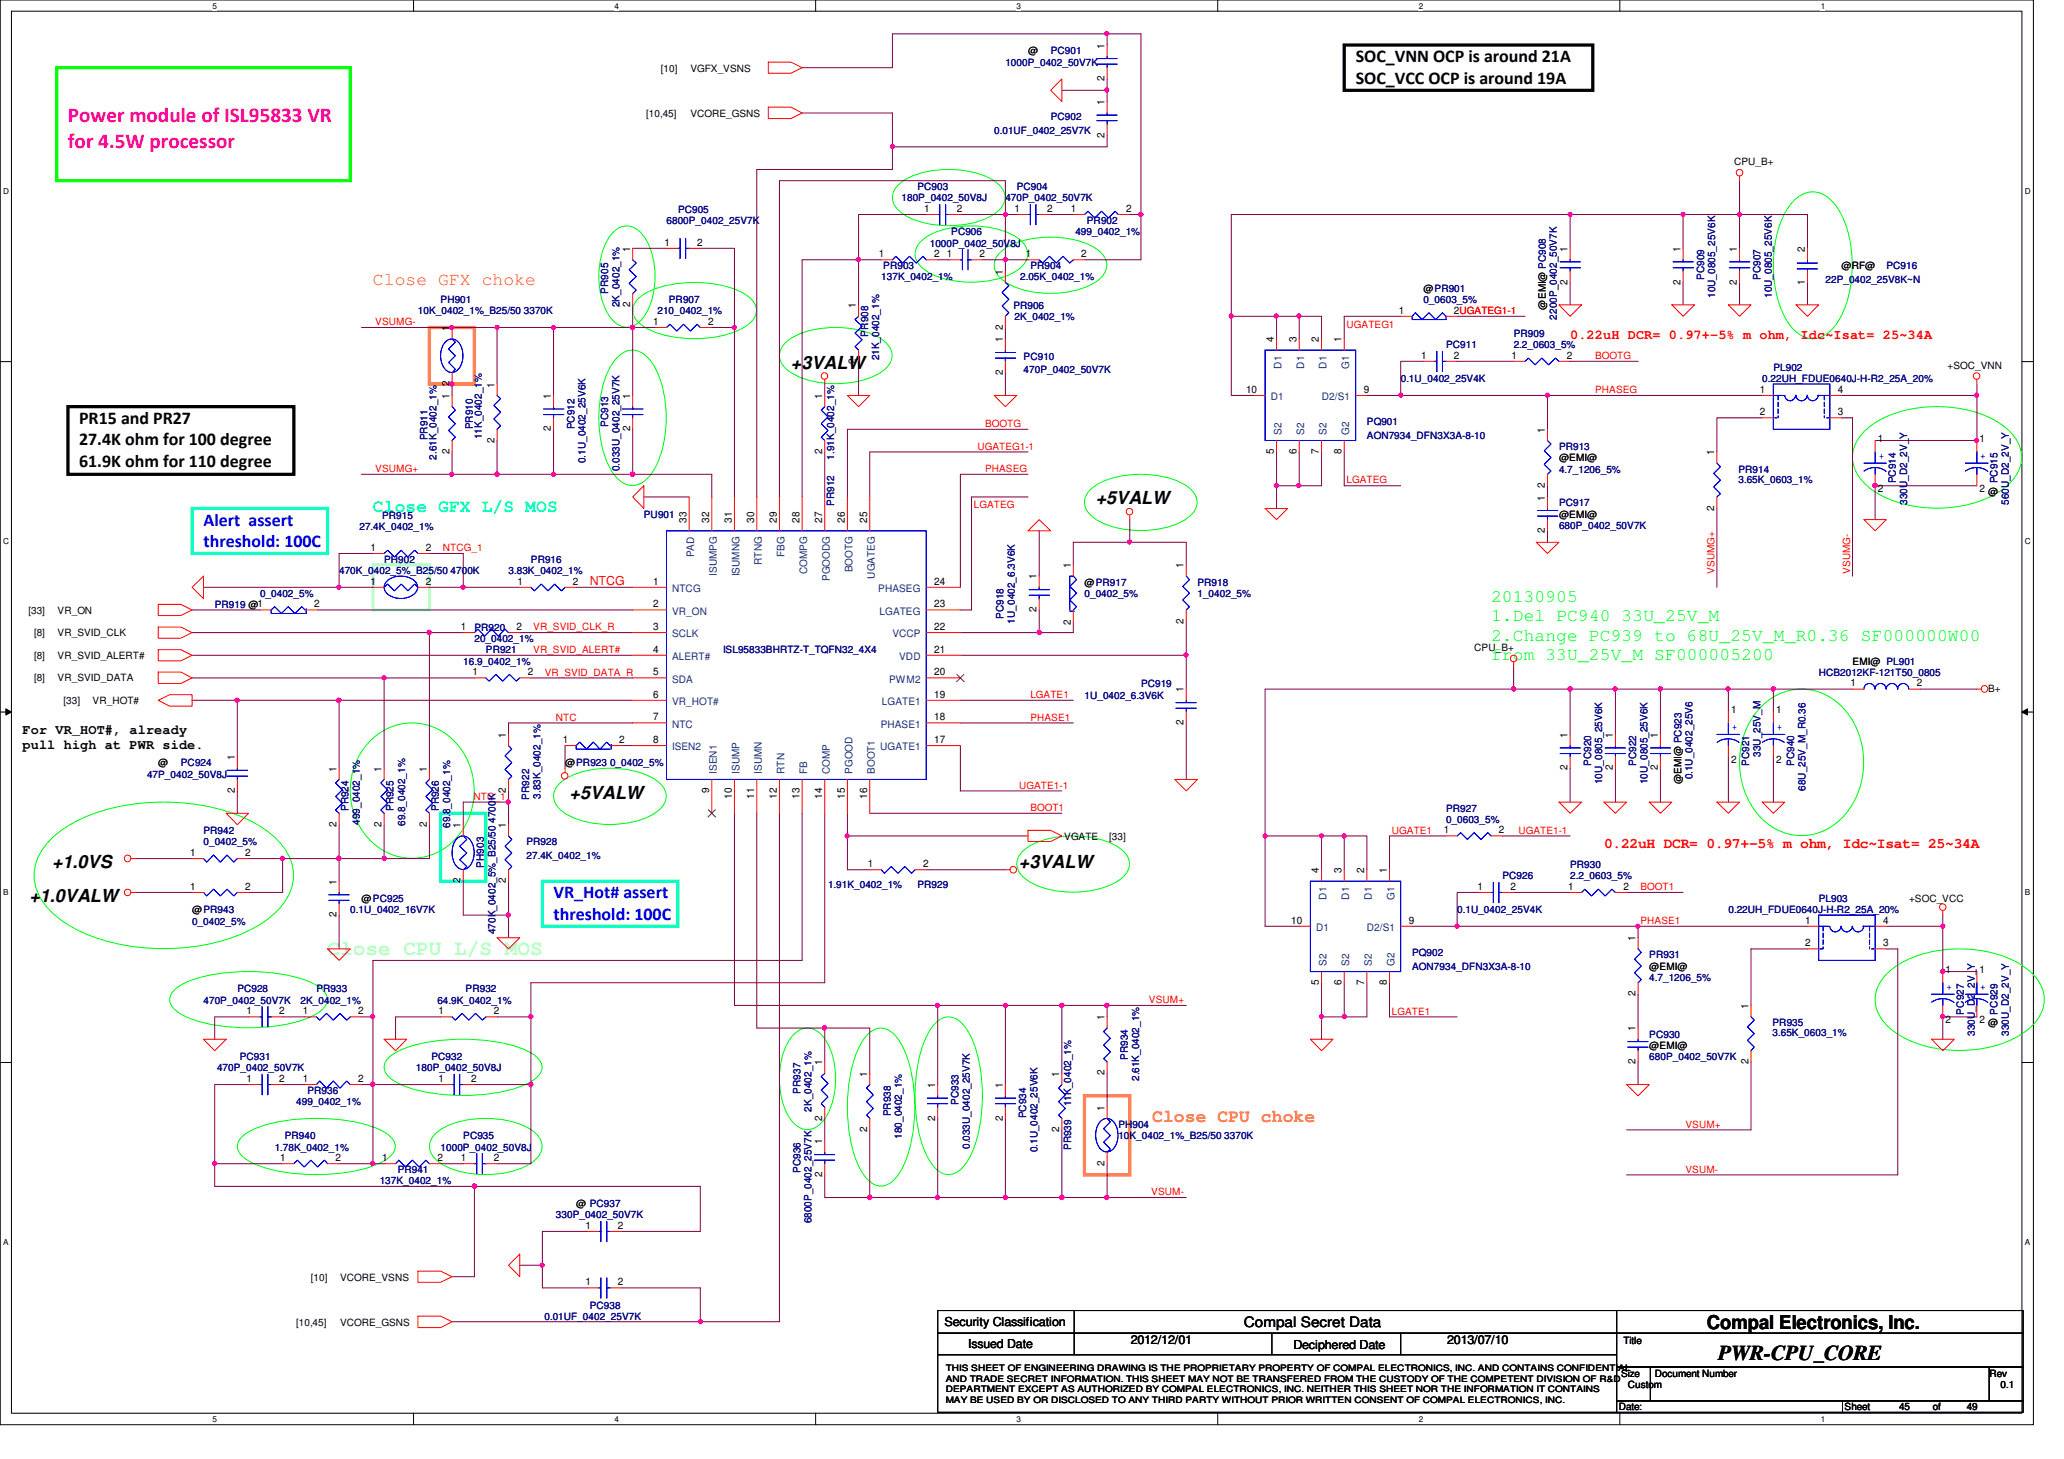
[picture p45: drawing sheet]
<svg xmlns="http://www.w3.org/2000/svg" width="297mm" height="210mm" viewBox="0 0 297 210" stroke-linecap="round" stroke-linejoin="round" font-family="sans-serif">
<defs><g id="words">
<g font-size="3" fill="#ff0080">
<text x="9.8" y="17.5">Power module of ISL95833 VR</text>
<text x="9.8" y="21.3">for 4.5W processor</text>
</g>
<text font-size="3" fill="#80ffff" x="47.2" y="137.5">Close CPU L/S MOS</text>
<text font-size="3" x="247.3" y="195.7">PWR-CPU_CORE</text>
<text font-size="2.8" x="245.7" y="191.1">Compal Electronics, Inc.</text>
<g font-size="2.6">
<text x="195.1" y="8.9">SOC_VNN OCP is around 21A</text>
<text x="195.1" y="12.1">SOC_VCC OCP is around 19A</text>
<text x="113.8" y="53">+3VALW</text>
<text x="11.4" y="61">PR15 and PR27</text>
<text x="11.4" y="64.1">27.4K ohm for 100 degree</text>
<text x="11.4" y="67.2">61.9K ohm for 110 degree</text>
<text x="157.7" y="72.5">+5VALW</text>
<text x="82" y="115">+5VALW</text>
<text x="7.5" y="124.9">+1.0VS</text>
<text x="146.6" y="124.9">+3VALW</text>
<text x="4.2" y="129.8">+1.0VALW</text>
</g>
<g font-size="2.6" fill="#ff8000">
<text x="53.7" y="41.1">Close GFX choke</text>
<text x="165.8" y="161.4">Close CPU choke</text>
</g>
<g font-size="2.6" fill="#00f">
<text x="29.3" y="75.6">Alert assert</text>
<text x="29.3" y="78.7">threshold: 100C</text>
<text x="79.7" y="129.2">VR_Hot# assert</text>
<text x="79.7" y="132.4">threshold: 100C</text>
</g>
<text font-size="2.6" fill="#0ff" x="53.7" y="73.6">Close GFX L/S MOS</text>
<g font-size="2.6" fill="#0f0">
<text x="214.6" y="86.6">20130905</text>
<text x="214.6" y="89.4">1.Del PC940 33U_25V_M</text>
<text x="214.6" y="92.2">2.Change PC939 to 68U_25V_M_R0.36 SF000000W00</text>
<text x="214.6" y="95">from 33U_25V_M SF000005200</text>
</g>
<text font-size="2.1" fill="#f00" x="230.8" y="122">0.22uH DCR= 0.97+-5% m ohm, Idc~Isat= 25~34A</text>
<text font-size="2.1" x="179" y="191">Compal Secret Data</text>
<text font-size="1.9" fill="#f00" x="226" y="48.7">0.22uH DCR= 0.97+-5% m ohm, Idc~Isat= 25~34A</text>
<g font-size="1.9">
<text x="3.3" y="105.6">For VR_HOT#, already</text>
<text x="3.3" y="107.8">pull high at PWR side.</text>
</g>
<text font-size="1.8" fill="#f00" x="84.9" y="84.2">NTCG</text>
<g font-size="1.8">
<text x="135.9" y="190.8">Security Classification</text>
<text x="139.3" y="193.9">Issued Date</text>
<text x="162.7" y="193.4">2012/12/01</text>
<text x="186.1" y="194.1">Deciphered Date</text>
<text x="208.3" y="193.4">2013/07/10</text>
</g>
<g font-size="1.5">
<text x="159" y="11.7" transform="rotate(-90 159 11.7)">2</text>
<text x="159" y="7" transform="rotate(-90 159 7)">1</text>
<text x="159" y="15.1" transform="rotate(-90 159 15.1)">1</text>
<text x="159" y="19.8" transform="rotate(-90 159 19.8)">2</text>
<text x="95.6" y="35.3">1</text>
<text x="100.3" y="35.3">2</text>
<text x="133" y="30.5">1</text>
<text x="137.7" y="30.5">2</text>
<text x="146" y="30.5">1</text>
<text x="150.7" y="30.5">2</text>
<text x="154.1" y="30.5">1</text>
<text x="162.1" y="30.5">2</text>
<text x="90.7" y="36.2" transform="rotate(-90 90.7 36.2)">1</text>
<text x="126.5" y="37">1</text>
<text x="134.4" y="37">2</text>
<text x="136.3" y="37">1</text>
<text x="141" y="37">2</text>
<text x="144.3" y="39.5" transform="rotate(-90 144.3 39.5)">1</text>
<text x="147.6" y="37">1</text>
<text x="155.6" y="37">2</text>
<text x="225.6" y="40.9" transform="rotate(-90 225.6 40.9)">2</text>
<text x="225.6" y="36.2" transform="rotate(-90 225.6 36.2)">1</text>
<text x="241.8" y="40.9" transform="rotate(-90 241.8 40.9)">2</text>
<text x="241.8" y="36.2" transform="rotate(-90 241.8 36.2)">1</text>
<text x="250" y="40.9" transform="rotate(-90 250 40.9)">2</text>
<text x="250" y="36.2" transform="rotate(-90 250 36.2)">1</text>
<text x="259.8" y="40.9" transform="rotate(-90 259.8 40.9)">1</text>
<text x="259.8" y="36.2" transform="rotate(-90 259.8 36.2)">2</text>
<text x="64.7" y="47.6" transform="rotate(-90 64.7 47.6)">1</text>
<text x="90.7" y="44.2" transform="rotate(-90 90.7 44.2)">2</text>
<text x="94" y="46.7">1</text>
<text x="101.9" y="46.7">2</text>
<text x="123.2" y="44.4" transform="rotate(-90 123.2 44.4)">1</text>
<text x="144.3" y="47.5" transform="rotate(-90 144.3 47.5)">2</text>
<text x="201.3" y="45.1">1</text>
<text x="209.3" y="45.1">2UGATEG1-1</text>
<text x="123.2" y="52.3" transform="rotate(-90 123.2 52.3)">2</text>
<text x="144.3" y="53.9" transform="rotate(-90 144.3 53.9)">2</text>
<text x="144.3" y="49.2" transform="rotate(-90 144.3 49.2)">1</text>
<text x="183.3" y="49.2" transform="rotate(-90 183.3 49.2)">4</text>
<text x="186.6" y="49.2" transform="rotate(-90 186.6 49.2)">3</text>
<text x="189.8" y="49.2" transform="rotate(-90 189.8 49.2)">2</text>
<text x="193.1" y="49.2" transform="rotate(-90 193.1 49.2)">1</text>
<text x="204.5" y="51.6">1</text>
<text x="209.3" y="51.6">2</text>
<text x="217.5" y="51.6">1</text>
<text x="225.5" y="51.6">2</text>
<text x="64.7" y="57.4" transform="rotate(-90 64.7 57.4)">1</text>
<text x="64.7" y="55.6" transform="rotate(-90 64.7 55.6)">2</text>
<text x="71.2" y="55.8" transform="rotate(-90 71.2 55.8)">1</text>
<text x="79.3" y="57.4" transform="rotate(-90 79.3 57.4)">1</text>
<text x="90.7" y="57.4" transform="rotate(-90 90.7 57.4)">1</text>
<text x="118.3" y="57.4" transform="rotate(-90 118.3 57.4)">1</text>
<text x="179.3" y="56.5">10</text>
<text x="196.3" y="56.5">9</text>
<text x="253.3" y="56.5">1</text>
<text x="253.3" y="59.7">2</text>
<text x="264.5" y="59.7">3</text>
<text x="264.5" y="56.5">4</text>
<text x="64.7" y="65.3" transform="rotate(-90 64.7 65.3)">2</text>
<text x="71.2" y="63.7" transform="rotate(-90 71.2 63.7)">2</text>
<text x="79.3" y="62.1" transform="rotate(-90 79.3 62.1)">2</text>
<text x="90.7" y="62.1" transform="rotate(-90 90.7 62.1)">2</text>
<text x="118.3" y="65.3" transform="rotate(-90 118.3 65.3)">2</text>
<text x="183.3" y="65.3" transform="rotate(-90 183.3 65.3)">5</text>
<text x="186.6" y="65.3" transform="rotate(-90 186.6 65.3)">6</text>
<text x="189.8" y="65.3" transform="rotate(-90 189.8 65.3)">7</text>
<text x="193.1" y="65.3" transform="rotate(-90 193.1 65.3)">8</text>
<text x="222.3" y="62.2" transform="rotate(-90 222.3 62.2)">1</text>
<text x="246.7" y="65.5" transform="rotate(-90 246.7 65.5)">1</text>
<text x="270.3" y="63.5">1</text>
<text x="284.9" y="63.5">1</text>
<text x="222.3" y="70.2" transform="rotate(-90 222.3 70.2)">2</text>
<text x="270.3" y="70.7">2</text>
<text x="284.9" y="70.7">2</text>
<text x="98.8" y="75.2" transform="rotate(-90 98.8 75.2)">33</text>
<text x="102.1" y="75.2" transform="rotate(-90 102.1 75.2)">32</text>
<text x="105.3" y="75.2" transform="rotate(-90 105.3 75.2)">31</text>
<text x="108.5" y="75.2" transform="rotate(-90 108.5 75.2)">30</text>
<text x="111.8" y="75.2" transform="rotate(-90 111.8 75.2)">29</text>
<text x="115.1" y="75.2" transform="rotate(-90 115.1 75.2)">28</text>
<text x="118.3" y="75.2" transform="rotate(-90 118.3 75.2)">27</text>
<text x="121.6" y="75.2" transform="rotate(-90 121.6 75.2)">26</text>
<text x="124.8" y="75.2" transform="rotate(-90 124.8 75.2)">25</text>
<text x="222.3" y="76.7" transform="rotate(-90 222.3 76.7)">2</text>
<text x="222.3" y="72" transform="rotate(-90 222.3 72)">1</text>
<text x="246.7" y="73.4" transform="rotate(-90 246.7 73.4)">2</text>
<text x="53.3" y="79.2">1</text>
<text x="61.3" y="79.2">2</text>
<text x="149.2" y="83.4" transform="rotate(-90 149.2 83.4)">1</text>
<text x="154.1" y="81.7" transform="rotate(-90 154.1 81.7)">1</text>
<text x="170.3" y="81.7" transform="rotate(-90 170.3 81.7)">1</text>
<text x="45.2" y="87.4">2</text>
<text x="53.3" y="84.1">1</text>
<text x="61.3" y="84.1">2</text>
<text x="74.5" y="84.1">1</text>
<text x="82.5" y="84.1">2</text>
<text x="94" y="84.1">1</text>
<text x="94" y="87.4">2</text>
<text x="134.4" y="84.1">24</text>
<text x="134.4" y="87.4">23</text>
<text x="149.2" y="88.1" transform="rotate(-90 149.2 88.1)">2</text>
<text x="154.1" y="89.9" transform="rotate(-90 154.1 89.9)">2</text>
<text x="170.3" y="89.7" transform="rotate(-90 170.3 89.7)">2</text>
<text x="66.3" y="90.6">1</text>
<text x="74.3" y="90.6">2</text>
<text x="94" y="90.6">3</text>
<text x="94" y="93.9">4</text>
<text x="134.4" y="90.6">22</text>
<text x="134.4" y="93.9">21</text>
<text x="68" y="97.2">1</text>
<text x="75.9" y="97.2">2</text>
<text x="94" y="97.2">5</text>
<text x="94" y="100.4">6</text>
<text x="134.4" y="97.2">20</text>
<text x="134.4" y="100.4">19</text>
<text x="170.3" y="99.6" transform="rotate(-90 170.3 99.6)">1</text>
<text x="266.3" y="98.8">1</text>
<text x="275.9" y="98.8">2</text>
<text x="72.8" y="106.1" transform="rotate(-90 72.8 106.1)">1</text>
<text x="81" y="106.9">1</text>
<text x="89.1" y="106.9">2</text>
<text x="94" y="103.6">7</text>
<text x="94" y="106.9">8</text>
<text x="134.4" y="106.9">17</text>
<text x="134.4" y="103.6">18</text>
<text x="170.3" y="104.4" transform="rotate(-90 170.3 104.4)">2</text>
<text x="225.6" y="106.1" transform="rotate(-90 225.6 106.1)">1</text>
<text x="232.1" y="106.1" transform="rotate(-90 232.1 106.1)">1</text>
<text x="238.6" y="106.1" transform="rotate(-90 238.6 106.1)">1</text>
<text x="249.1" y="102.5">1</text>
<text x="255.6" y="102.5">1</text>
<text x="33.8" y="109.4" transform="rotate(-90 33.8 109.4)">1</text>
<text x="48.4" y="111" transform="rotate(-90 48.4 111)">1</text>
<text x="54.9" y="111" transform="rotate(-90 54.9 111)">1</text>
<text x="61.4" y="111" transform="rotate(-90 61.4 111)">1</text>
<text x="225.6" y="110.8" transform="rotate(-90 225.6 110.8)">2</text>
<text x="232.1" y="110.8" transform="rotate(-90 232.1 110.8)">2</text>
<text x="238.6" y="110.8" transform="rotate(-90 238.6 110.8)">2</text>
<text x="249.1" y="109.8">2</text>
<text x="255.6" y="109.8">2</text>
<text x="33.8" y="114.1" transform="rotate(-90 33.8 114.1)">2</text>
<text x="48.4" y="119" transform="rotate(-90 48.4 119)">2</text>
<text x="54.9" y="119" transform="rotate(-90 54.9 119)">2</text>
<text x="61.4" y="119" transform="rotate(-90 61.4 119)">2</text>
<text x="66.3" y="119.1" transform="rotate(-90 66.3 119.1)">1</text>
<text x="72.8" y="119.1" transform="rotate(-90 72.8 119.1)">1</text>
<text x="72.8" y="114.1" transform="rotate(-90 72.8 114.1)">2</text>
<text x="102.1" y="114.1" transform="rotate(-90 102.1 114.1)">9</text>
<text x="105.3" y="114.9" transform="rotate(-90 105.3 114.9)">10</text>
<text x="108.5" y="114.9" transform="rotate(-90 108.5 114.9)">11</text>
<text x="111.8" y="114.9" transform="rotate(-90 111.8 114.9)">12</text>
<text x="115.1" y="114.9" transform="rotate(-90 115.1 114.9)">13</text>
<text x="118.3" y="114.9" transform="rotate(-90 118.3 114.9)">14</text>
<text x="121.6" y="114.9" transform="rotate(-90 121.6 114.9)">15</text>
<text x="124.8" y="114.9" transform="rotate(-90 124.8 114.9)">16</text>
<text x="207.8" y="119.9">1</text>
<text x="215.7" y="119.9">2</text>
<text x="27.3" y="123.1">1</text>
<text x="35.3" y="123.1">2</text>
<text x="124.9" y="124.8">1</text>
<text x="132.8" y="124.8">2</text>
<text x="189.8" y="125.6" transform="rotate(-90 189.8 125.6)">4</text>
<text x="193.1" y="125.6" transform="rotate(-90 193.1 125.6)">3</text>
<text x="196.3" y="125.6" transform="rotate(-90 196.3 125.6)">2</text>
<text x="199.6" y="125.6" transform="rotate(-90 199.6 125.6)">1</text>
<text x="27.3" y="128">1</text>
<text x="35.3" y="128">2</text>
<text x="48.4" y="132" transform="rotate(-90 48.4 132)">2</text>
<text x="48.4" y="127.3" transform="rotate(-90 48.4 127.3)">1</text>
<text x="66.3" y="127.1" transform="rotate(-90 66.3 127.1)">2</text>
<text x="72.8" y="127.1" transform="rotate(-90 72.8 127.1)">2</text>
<text x="212.6" y="128">1</text>
<text x="217.4" y="128">2</text>
<text x="225.7" y="128">1</text>
<text x="233.6" y="128">2</text>
<text x="185.8" y="132.9">10</text>
<text x="202.7" y="132.9">9</text>
<text x="235.4" y="135.4" transform="rotate(-90 235.4 135.4)">1</text>
<text x="259.8" y="132.9">1</text>
<text x="259.8" y="136.1">2</text>
<text x="271" y="136.1">3</text>
<text x="271" y="132.9">4</text>
<text x="189.8" y="141.7" transform="rotate(-90 189.8 141.7)">5</text>
<text x="193.1" y="141.7" transform="rotate(-90 193.1 141.7)">6</text>
<text x="196.3" y="141.7" transform="rotate(-90 196.3 141.7)">7</text>
<text x="199.6" y="141.7" transform="rotate(-90 199.6 141.7)">8</text>
<text x="235.4" y="143.3" transform="rotate(-90 235.4 143.3)">2</text>
<text x="280" y="139.9">1</text>
<text x="284.9" y="139.9">1</text>
<text x="35.5" y="145.9">1</text>
<text x="40.2" y="145.9">2</text>
<text x="43.6" y="145.9">1</text>
<text x="51.6" y="145.9">2</text>
<text x="63.1" y="145.9">1</text>
<text x="71.1" y="145.9">2</text>
<text x="159" y="146.8" transform="rotate(-90 159 146.8)">1</text>
<text x="235.4" y="148.4" transform="rotate(-90 235.4 148.4)">1</text>
<text x="251.6" y="145.2" transform="rotate(-90 251.6 145.2)">1</text>
<text x="280" y="147.2">2</text>
<text x="284.9" y="147.2">2</text>
<text x="35.5" y="155.7">1</text>
<text x="40.2" y="155.7">2</text>
<text x="43.6" y="155.7">1</text>
<text x="51.6" y="155.7">2</text>
<text x="63.1" y="155.7">1</text>
<text x="67.8" y="155.7">2</text>
<text x="118.3" y="153.3" transform="rotate(-90 118.3 153.3)">1</text>
<text x="124.8" y="154.9" transform="rotate(-90 124.8 154.9)">1</text>
<text x="152.4" y="154.9" transform="rotate(-90 152.4 154.9)">1</text>
<text x="159" y="154.7" transform="rotate(-90 159 154.7)">2</text>
<text x="235.4" y="153.1" transform="rotate(-90 235.4 153.1)">2</text>
<text x="251.6" y="153.1" transform="rotate(-90 251.6 153.1)">2</text>
<text x="118.3" y="161.2" transform="rotate(-90 118.3 161.2)">2</text>
<text x="134.6" y="161.2" transform="rotate(-90 134.6 161.2)">2</text>
<text x="134.6" y="156.5" transform="rotate(-90 134.6 156.5)">1</text>
<text x="144.3" y="161.2" transform="rotate(-90 144.3 161.2)">2</text>
<text x="144.3" y="156.5" transform="rotate(-90 144.3 156.5)">1</text>
<text x="159" y="159.8" transform="rotate(-90 159 159.8)">1</text>
<text x="40.3" y="167">1</text>
<text x="48.3" y="167">2</text>
<text x="55" y="167">1</text>
<text x="62.9" y="167">2</text>
<text x="66.3" y="167">1</text>
<text x="71.1" y="167">2</text>
<text x="118.3" y="164.6" transform="rotate(-90 118.3 164.6)">1</text>
<text x="124.8" y="162.9" transform="rotate(-90 124.8 162.9)">2</text>
<text x="152.4" y="162.9" transform="rotate(-90 152.4 162.9)">2</text>
<text x="159" y="167.7" transform="rotate(-90 159 167.7)">2</text>
<text x="118.3" y="169.4" transform="rotate(-90 118.3 169.4)">2</text>
<text x="84.2" y="176.8">1</text>
<text x="88.9" y="176.8">2</text>
<text x="84.2" y="184.9">1</text>
<text x="88.9" y="184.9">2</text>
</g>
<g font-size="1.5" fill="#004080">
<text x="184.4" y="53" transform="rotate(-90 184.4 53)">D1</text>
<text x="187.7" y="53" transform="rotate(-90 187.7 53)">D1</text>
<text x="190.9" y="53" transform="rotate(-90 190.9 53)">D1</text>
<text x="194.2" y="53.1" transform="rotate(-90 194.2 53.1)">G1</text>
<text x="182.9" y="57.6">D1</text>
<text x="190.2" y="57.6">D2/S1</text>
<text x="184.4" y="62.6" transform="rotate(-90 184.4 62.6)">S2</text>
<text x="187.7" y="62.6" transform="rotate(-90 187.7 62.6)">S2</text>
<text x="190.9" y="62.6" transform="rotate(-90 190.9 62.6)">S2</text>
<text x="194.2" y="62.6" transform="rotate(-90 194.2 62.6)">G2</text>
<text x="99.9" y="80.2" transform="rotate(-90 99.9 80.2)">PAD</text>
<text x="103.2" y="82.8" transform="rotate(-90 103.2 82.8)">ISUMPG</text>
<text x="106.4" y="82.9" transform="rotate(-90 106.4 82.9)">ISUMNG</text>
<text x="109.6" y="81.3" transform="rotate(-90 109.6 81.3)">RTNG</text>
<text x="112.9" y="80.1" transform="rotate(-90 112.9 80.1)">FBG</text>
<text x="116.2" y="82.6" transform="rotate(-90 116.2 82.6)">COMPG</text>
<text x="119.4" y="83.6" transform="rotate(-90 119.4 83.6)">PGOODG</text>
<text x="122.7" y="82.3" transform="rotate(-90 122.7 82.3)">BOOTG</text>
<text x="125.9" y="83.3" transform="rotate(-90 125.9 83.3)">UGATEG</text>
<text x="96.7" y="85.2">NTCG</text>
<text x="96.7" y="88.4">VR_ON</text>
<text x="126.4" y="85.2">PHASEG</text>
<text x="126.6" y="88.4">LGATEG</text>
<text x="96.7" y="91.7">SCLK</text>
<text x="96.7" y="95">ALERT#</text>
<text x="128.4" y="91.7">VCCP</text>
<text x="129.4" y="95">VDD</text>
<text x="96.7" y="98.2">SDA</text>
<text x="96.7" y="101.4">VR_HOT#</text>
<text x="126.9" y="101.4">LGATE1</text>
<text x="128" y="98.2">PWM2</text>
<text x="96.7" y="104.7">NTC</text>
<text x="96.7" y="107.9">ISEN2</text>
<text x="126.7" y="107.9">UGATE1</text>
<text x="126.7" y="104.7">PHASE1</text>
<text x="103.2" y="111.3" transform="rotate(-90 103.2 111.3)">ISEN1</text>
<text x="106.4" y="111.3" transform="rotate(-90 106.4 111.3)">ISUMP</text>
<text x="109.6" y="111.3" transform="rotate(-90 109.6 111.3)">ISUMN</text>
<text x="112.9" y="111.3" transform="rotate(-90 112.9 111.3)">RTN</text>
<text x="116.2" y="111.3" transform="rotate(-90 116.2 111.3)">FB</text>
<text x="119.4" y="111.3" transform="rotate(-90 119.4 111.3)">COMP</text>
<text x="122.7" y="111.3" transform="rotate(-90 122.7 111.3)">PGOOD</text>
<text x="125.9" y="111.3" transform="rotate(-90 125.9 111.3)">BOOT1</text>
<text x="190.9" y="129.5" transform="rotate(-90 190.9 129.5)">D1</text>
<text x="194.2" y="129.5" transform="rotate(-90 194.2 129.5)">D1</text>
<text x="197.4" y="129.5" transform="rotate(-90 197.4 129.5)">D1</text>
<text x="200.7" y="129.5" transform="rotate(-90 200.7 129.5)">G1</text>
<text x="189.4" y="133.9">D1</text>
<text x="196.7" y="133.9">D2/S1</text>
<text x="190.9" y="139" transform="rotate(-90 190.9 139)">S2</text>
<text x="194.2" y="139" transform="rotate(-90 194.2 139)">S2</text>
<text x="197.4" y="139" transform="rotate(-90 197.4 139)">S2</text>
<text x="200.7" y="139" transform="rotate(-90 200.7 139)">G2</text>
</g>
<g font-size="1.4">
<text x="95.1" y="10.3">[10]</text>
<text x="99.4" y="10.3">VGFX_VSNS</text>
<text x="148" y="7.8">@</text>
<text x="93" y="16.8">[10,45]</text>
<text x="99.4" y="16.8">VCORE_GSNS</text>
<text x="249.6" y="23.8">CPU_B+</text>
<text x="204.8" y="42">@PR901</text>
<text x="265" y="38.7">@RF@</text>
<text x="222.5" y="44.5" transform="rotate(-90 222.5 44.5)">@EMI@ PC908</text>
<text x="280.3" y="53">+SOC_VNN</text>
<text x="224.4" y="66.4">@EMI@</text>
<text x="286.1" y="71.2">@</text>
<text x="224.4" y="74.5">@EMI@</text>
<text x="4.1" y="88.3">[33]</text>
<text x="8.3" y="88.3">VR_ON</text>
<text x="156.1" y="84.2">@PR917</text>
<text x="4.9" y="91.6">[8]</text>
<text x="4.9" y="94.8">[8]</text>
<text x="8.3" y="91.6">VR_SVID_CLK</text>
<text x="8.3" y="94.8">VR_SVID_ALERT#</text>
<text x="212.2" y="93.7">CPU_B+</text>
<text x="266.6" y="95.6">EMI@ PL901</text>
<text x="4.9" y="98">[8]</text>
<text x="8.3" y="98">VR_SVID_DATA</text>
<text x="9.1" y="101.3">[33]</text>
<text x="13.3" y="101.3">VR_HOT#</text>
<text x="286.1" y="99.5">B+</text>
<text x="22.8" y="110.2">@</text>
<text x="81.3" y="110.2">@PR923 0_0402_5%</text>
<text x="242" y="112.8" transform="rotate(-90 242 112.8)">@EMI@ PC923</text>
<text x="153.2" y="120.8">VGATE</text>
<text x="159.6" y="120.8">[33]</text>
<text x="27.6" y="131.4">@PR943</text>
<text x="52" y="129.8">@PC925</text>
<text x="274.7" y="129.8">+SOC_VCC</text>
<text x="237.4" y="139.5">@EMI@</text>
<text x="286.1" y="147.7">@</text>
<text x="237.4" y="150.9">@EMI@</text>
<text x="82.9" y="173.7">@ PC937</text>
<text x="44.7" y="184.2">[10]</text>
<text x="48.9" y="184.2">VCORE_VSNS</text>
<text x="42.6" y="190.7">[10,45]</text>
<text x="48.9" y="190.7">VCORE_GSNS</text>
<text x="233.6" y="193.3">Title</text>
<text x="233" y="202.9">Date:</text>
<text x="233.3" y="198">Size</text>
<text x="234.3" y="199.6">Custom</text>
<text x="238.2" y="198">Document Number</text>
<text x="265.5" y="202.9">Sheet</text>
<text x="273.3" y="202.9">45</text>
<text x="278.2" y="202.9">of</text>
<text x="283" y="202.9">49</text>
<text x="286.3" y="198">Rev</text>
<text x="287.9" y="199.6">0.1</text>
</g>
<g font-size="1.4" fill="#000080">
<text x="144.7" y="9.5">1000P_0402_50V7K</text>
<text x="151.2" y="7.8">PC901</text>
<text x="151.2" y="17.3">PC902</text>
<text x="143.1" y="19.2">0.01UF_0402_25V7K</text>
<text x="129.7" y="29">180P_0402_50V8J</text>
<text x="132" y="27.3">PC903</text>
<text x="144.7" y="29">470P_0402_50V7K</text>
<text x="146.3" y="27.3">PC904</text>
<text x="95.9" y="32.2">6800P_0402_25V7K</text>
<text x="97.6" y="30.6">PC905</text>
<text x="133.8" y="35.5">1000P_0402_50V8J</text>
<text x="136.9" y="33.9">PC906</text>
<text x="154.8" y="33.9">499_0402_1%</text>
<text x="156.4" y="32.2">PR902</text>
<text x="126.8" y="40.3">137K_0402_1%</text>
<text x="127.1" y="38.7">PR903</text>
<text x="146.8" y="40.3">2.05K_0402_1%</text>
<text x="148.3" y="38.7">PR904</text>
<text x="245.2" y="40.3" transform="rotate(-90 245.2 40.3)">PC909</text>
<text x="253.4" y="40.3" transform="rotate(-90 253.4 40.3)">PC907</text>
<text x="262.7" y="40.7">22P_0402_25V8K~N</text>
<text x="271.5" y="38.7">PC916</text>
<text x="60.2" y="45.2">10K_0402_1%_B25/50 3370K</text>
<text x="63.4" y="43.6">PH901</text>
<text x="87.5" y="42.2" transform="rotate(-90 87.5 42.2)">PR905</text>
<text x="89.2" y="44.2" transform="rotate(-90 89.2 44.2)">2K_0402_1%</text>
<text x="94.6" y="45.2">210_0402_1%</text>
<text x="96.3" y="43.6">PR907</text>
<text x="145.8" y="44.4">PR906</text>
<text x="146" y="46.1">2K_0402_1%</text>
<text x="204.8" y="43.6">0_0603_5%</text>
<text x="224.1" y="46" transform="rotate(-90 224.1 46)">2200P_0402_50V7K</text>
<text x="246.8" y="42.9" transform="rotate(-90 246.8 42.9)">10U_0805_25V6K</text>
<text x="255" y="42.9" transform="rotate(-90 255 42.9)">10U_0805_25V6K</text>
<text x="124.9" y="48.4" transform="rotate(-90 124.9 48.4)">PR908</text>
<text x="126.5" y="51.9" transform="rotate(-90 126.5 51.9)">21K_0402_1%</text>
<text x="147.3" y="51.7">PC910</text>
<text x="147.3" y="53.7">470P_0402_50V7K</text>
<text x="208.1" y="50.1">PC911</text>
<text x="217.8" y="48.5">PR909</text>
<text x="217.8" y="50.1">2.2_0603_5%</text>
<text x="255.2" y="53.3">PL902</text>
<text x="201.6" y="55">0.1U_0402_25V4K</text>
<text x="253.6" y="55">0.22UH_FDUE0640J-H-R2_25A_20%</text>
<text x="61.5" y="63.4" transform="rotate(-90 61.5 63.4)">PR911</text>
<text x="68" y="61.8" transform="rotate(-90 68 61.8)">PR910</text>
<text x="69.3" y="63.2" transform="rotate(-90 69.3 63.2)">11K_0402_1%</text>
<text x="82.7" y="61.8" transform="rotate(-90 82.7 61.8)">PC912</text>
<text x="87.5" y="61.4" transform="rotate(-90 87.5 61.4)">PC913</text>
<text x="196.7" y="63.1">AON7934_DFN3X3A-8-10</text>
<text x="196.7" y="61.2">PQ901</text>
<text x="224.4" y="64.7">PR913</text>
<text x="62.8" y="66.1" transform="rotate(-90 62.8 66.1)">2.61K_0402_1%</text>
<text x="84.3" y="66.6" transform="rotate(-90 84.3 66.6)">0.1U_0402_25V6K</text>
<text x="89.2" y="67.8" transform="rotate(-90 89.2 67.8)">0.033U_0402_25V7K</text>
<text x="120.1" y="66.1" transform="rotate(-90 120.1 66.1)">1.91K_0402_1%</text>
<text x="224.4" y="68">4.7_1206_5%</text>
<text x="250.2" y="68">PR914</text>
<text x="250.2" y="69.5">3.65K_0603_1%</text>
<text x="272.8" y="69.6" transform="rotate(-90 272.8 69.6)">PC914</text>
<text x="287.5" y="69.6" transform="rotate(-90 287.5 69.6)">PC915</text>
<text x="51.7" y="76.3">27.4K_0402_1%</text>
<text x="55" y="74.6">PR915</text>
<text x="92.7" y="74.5">PU901</text>
<text x="120.1" y="72.8" transform="rotate(-90 120.1 72.8)">PR912</text>
<text x="224.4" y="72.9">PC917</text>
<text x="224.4" y="76.1">680P_0402_50V7K</text>
<text x="274.5" y="72.6" transform="rotate(-90 274.5 72.6)">330U_D2_2V_Y</text>
<text x="289.1" y="72.6" transform="rotate(-90 289.1 72.6)">560U_D2_2V_Y</text>
<text x="48.8" y="82.6">470K_0402_5%_B25/50 4700K</text>
<text x="55.3" y="81">PH902</text>
<text x="73.2" y="82.6">3.83K_0402_1%</text>
<text x="76.4" y="81">PR916</text>
<text x="30.9" y="87.5">PR919 @1</text>
<text x="37.4" y="85.9">0_0402_5%</text>
<text x="144.4" y="89.1" transform="rotate(-90 144.4 89.1)">PC918</text>
<text x="146" y="89.7" transform="rotate(-90 146 89.7)">1U_0402_6.3V6K</text>
<text x="156.1" y="85.9">0_0402_5%</text>
<text x="172.3" y="84.2">PR918</text>
<text x="172.3" y="85.9">1_0402_5%</text>
<text x="66.7" y="95.6">16.9_0402_1%</text>
<text x="68.3" y="90.8">PR920</text>
<text x="68.3" y="92.4">20_0402_1%</text>
<text x="69.9" y="94">PR921</text>
<text x="104.1" y="94">ISL95833BHRTZ-T_TQFN32_4X4</text>
<text x="156.1" y="100.5">1U_0402_6.3V6K</text>
<text x="164.2" y="98.9">PC919</text>
<text x="261.7" y="97.2">HCB2012KF-121T50_0805</text>
<text x="21.2" y="111.9">47P_0402_50V8J</text>
<text x="26" y="110.2">PC924</text>
<text x="229" y="110.2" transform="rotate(-90 229 110.2)">PC920</text>
<text x="230.6" y="112.8" transform="rotate(-90 230.6 112.8)">10U_0805_25V6K</text>
<text x="235.5" y="110.2" transform="rotate(-90 235.5 110.2)">PC922</text>
<text x="237.1" y="112.8" transform="rotate(-90 237.1 112.8)">10U_0805_25V6K</text>
<text x="243.6" y="112.1" transform="rotate(-90 243.6 112.1)">0.1U_0402_25V6</text>
<text x="251.7" y="110.2" transform="rotate(-90 251.7 110.2)">PC921</text>
<text x="253.4" y="108.9" transform="rotate(-90 253.4 108.9)">33U_25V_M</text>
<text x="258.2" y="110.2" transform="rotate(-90 258.2 110.2)">PC940</text>
<text x="259.8" y="113.8" transform="rotate(-90 259.8 113.8)">68U_25V_M_R0.36</text>
<text x="50.2" y="116.7" transform="rotate(-90 50.2 116.7)">PR924</text>
<text x="51.8" y="118.7" transform="rotate(-90 51.8 118.7)">499_0402_1%</text>
<text x="56.6" y="116.7" transform="rotate(-90 56.6 116.7)">PR925</text>
<text x="58.3" y="118.8" transform="rotate(-90 58.3 118.8)">69.8_0402_1%</text>
<text x="63.2" y="116.7" transform="rotate(-90 63.2 116.7)">PR926</text>
<text x="64.8" y="119.1" transform="rotate(-90 64.8 119.1)">69.8_0402_1%</text>
<text x="76.2" y="115.1" transform="rotate(-90 76.2 115.1)">PR922</text>
<text x="77.8" y="114.9" transform="rotate(-90 77.8 114.9)">3.83K_0402_1%</text>
<text x="208.1" y="116.8">PR927</text>
<text x="208.1" y="118.4">0_0603_5%</text>
<text x="29.3" y="120">PR942</text>
<text x="29.3" y="121.6">0_0402_5%</text>
<text x="69.6" y="124.8" transform="rotate(-90 69.6 124.8)">PH903</text>
<text x="75.8" y="121.6">PR928</text>
<text x="75.8" y="123.6">27.4K_0402_1%</text>
<text x="226" y="124.9">PR930</text>
<text x="50.4" y="131.4">0.1U_0402_16V7K</text>
<text x="119.2" y="127.8">1.91K_0402_1%</text>
<text x="132" y="127.8">PR929</text>
<text x="209.7" y="131.4">0.1U_0402_25V4K</text>
<text x="216.2" y="126.5">PC926</text>
<text x="226" y="126.5">2.2_0603_5%</text>
<text x="248.7" y="131.4">0.22UH_FDUE0640J-H-R2_25A_20%</text>
<text x="261.7" y="129.8">PL903</text>
<text x="27.6" y="133">0_0402_5%</text>
<text x="71.3" y="134.4" transform="rotate(-90 71.3 134.4)">470K_0402_5%_B25/50 4700K</text>
<text x="203.2" y="137.6">PQ902</text>
<text x="237.4" y="137.9">PR931</text>
<text x="34.2" y="142.7">PC928</text>
<text x="45.5" y="142.7">PR933</text>
<text x="67" y="142.7">PR932</text>
<text x="203.2" y="139.5">AON7934_DFN3X3A-8-10</text>
<text x="237.4" y="141.1">4.7_1206_5%</text>
<text x="29.3" y="144.4">470P_0402_50V7K</text>
<text x="43.3" y="144.4">2K_0402_1%</text>
<text x="62.9" y="144.4">64.9K_0402_1%</text>
<text x="237.4" y="149.3">PC930</text>
<text x="255.1" y="147.7">PR935</text>
<text x="255.1" y="149.1">3.65K_0603_1%</text>
<text x="282.6" y="146" transform="rotate(-90 282.6 146)">PC927</text>
<text x="284.2" y="149.1" transform="rotate(-90 284.2 149.1)">330U_D2_2V_Y</text>
<text x="287.5" y="146" transform="rotate(-90 287.5 146)">PC929</text>
<text x="289.1" y="149.1" transform="rotate(-90 289.1 149.1)">330U_D2_2V_Y</text>
<text x="31.2" y="154.1">470P_0402_50V7K</text>
<text x="34.5" y="152.5">PC931</text>
<text x="59.9" y="154.1">180P_0402_50V8J</text>
<text x="62.1" y="152.5">PC932</text>
<text x="162.3" y="152.5" transform="rotate(-90 162.3 152.5)">PR934</text>
<text x="164" y="155.5" transform="rotate(-90 164 155.5)">2.61K_0402_1%</text>
<text x="237.4" y="152.5">680P_0402_50V7K</text>
<text x="42.6" y="159">499_0402_1%</text>
<text x="44.2" y="157.4">PR936</text>
<text x="115.2" y="157.4" transform="rotate(-90 115.2 157.4)">PR937</text>
<text x="116.8" y="159.9" transform="rotate(-90 116.8 159.9)">2K_0402_1%</text>
<text x="128.2" y="160.6" transform="rotate(-90 128.2 160.6)">PR938</text>
<text x="137.9" y="159" transform="rotate(-90 137.9 159)">PC933</text>
<text x="147.7" y="160.9" transform="rotate(-90 147.7 160.9)">PC934</text>
<text x="154.2" y="159.1" transform="rotate(-90 154.2 159.1)">11K_0402_1%</text>
<text x="39.5" y="165.5">1.78K_0402_1%</text>
<text x="41" y="163.9">PR940</text>
<text x="63.4" y="165.5">1000P_0402_50V8J</text>
<text x="66.7" y="163.9">PC935</text>
<text x="129.8" y="163.8" transform="rotate(-90 129.8 163.8)">180_0402_1%</text>
<text x="139.6" y="165.3" transform="rotate(-90 139.6 165.3)">0.033U_0402_25V7K</text>
<text x="149.3" y="165.8" transform="rotate(-90 149.3 165.8)">0.1U_0402_25V6K</text>
<text x="154.2" y="165.5" transform="rotate(-90 154.2 165.5)">PR939</text>
<text x="160.9" y="162.3">PH904</text>
<text x="160.9" y="163.9">10K_0402_1%_B25/50 3370K</text>
<text x="54.6" y="170.4">137K_0402_1%</text>
<text x="57.2" y="168.8">PR941</text>
<text x="115.2" y="168.7" transform="rotate(-90 115.2 168.7)">PC936</text>
<text x="80" y="175.3">330P_0402_50V7K</text>
<text x="116.8" y="176" transform="rotate(-90 116.8 176)">6800P_0402_25V7K</text>
<text x="78.4" y="189.9">0.01UF_0402_25V7K</text>
<text x="84.9" y="188.3">PC938</text>
</g>
<g font-size="1.4" fill="#f00">
<text x="54" y="46.8">VSUMG-</text>
<text x="193.8" y="47.1">UGATEG1</text>
<text x="229.6" y="51.6">BOOTG</text>
<text x="229.6" y="56.6">PHASEG</text>
<text x="140.7" y="64.7">UGATEG1-1</text>
<text x="141.8" y="61.4">BOOTG</text>
<text x="54" y="67.9">VSUMG+</text>
<text x="141.8" y="67.9">PHASEG</text>
<text x="193.8" y="69.6">LGATEG</text>
<text x="140.2" y="73.1">LGATEG</text>
<text x="63.8" y="79.3">NTCG_1</text>
<text x="246.8" y="82.5" transform="rotate(-90 246.8 82.5)">VSUMG+</text>
<text x="266.3" y="82.5" transform="rotate(-90 266.3 82.5)">VSUMG-</text>
<text x="76.7" y="93.9">VR_SVID_ALERT#</text>
<text x="76.7" y="90.7">VR_SVID_CLK_R</text>
<text x="78.4" y="97.2">VR_SVID_DATA_R</text>
<text x="148.3" y="100.4">LGATE1</text>
<text x="80" y="103.7">NTC</text>
<text x="148.3" y="103.7">PHASE1</text>
<text x="146.7" y="113.5">UGATE1-1</text>
<text x="68.2" y="115.1">NTC_1</text>
<text x="148.3" y="116.7">BOOT1</text>
<text x="200.3" y="119.9">UGATE1</text>
<text x="218.5" y="119.9">UGATE1-1</text>
<text x="236.1" y="128.1">BOOT1</text>
<text x="236.1" y="132.9">PHASE1</text>
<text x="165.4" y="144.3">VSUM+</text>
<text x="200.3" y="146">LGATE1</text>
<text x="242.6" y="162.2">VSUM+</text>
<text x="165.7" y="172">VSUM-</text>
<text x="242.6" y="168.7">VSUM-</text>
</g>
<g font-size="1.4" fill="#00f">
<text x="270.4" y="66">+</text>
<text x="285" y="66">+</text>
<text x="249.2" y="105">+</text>
<text x="255.7" y="105">+</text>
<text x="280.1" y="142.5">+</text>
<text x="285" y="142.5">+</text>
</g>
<g font-size="1.3">
<text x="136.1" y="197.2">THIS SHEET OF ENGINEERING DRAWING IS THE PROPRIETARY PROPERTY OF COMPAL ELECTRONICS, INC. AND CONTAINS CONFIDENTIAL</text>
<text x="136.1" y="198.8">AND TRADE SECRET INFORMATION. THIS SHEET MAY NOT BE TRANSFERED FROM THE CUSTODY OF THE COMPETENT DIVISION OF R&amp;D</text>
<text x="136.1" y="200.3">DEPARTMENT EXCEPT AS AUTHORIZED BY COMPAL ELECTRONICS, INC. NEITHER THIS SHEET NOR THE INFORMATION IT CONTAINS</text>
<text x="136.1" y="201.8">MAY BE USED BY OR DISCLOSED TO ANY THIRD PARTY WITHOUT PRIOR WRITTEN CONSENT OF COMPAL ELECTRONICS, INC.</text>
</g>
<g font-size="1.2">
<text x="30.6" y="1.2">5</text>
<text x="88.4" y="1.2">4</text>
<text x="146.3" y="1.2">3</text>
<text x="204.2" y="1.2">2</text>
<text x="262" y="1.2">1</text>
<text x=".5" y="27.9">D</text>
<text x="291.4" y="27.9">D</text>
<text x=".5" y="78.3">C</text>
<text x="291.4" y="78.3">C</text>
<text x=".5" y="128.7">B</text>
<text x="291.4" y="128.7">B</text>
<text x=".5" y="179.1">A</text>
<text x="291.4" y="179.1">A</text>
<text x="30.6" y="204.6">5</text>
<text x="88.4" y="204.6">4</text>
<text x="146.3" y="204.6">3</text>
<text x="204.2" y="204.6">2</text>
<text x="262" y="204.6">1</text>
</g>
</g></defs>
<path d="M0 0h292.6v205h-292.6zM1.6 1.6h289.4v201.7h-289.4z" fill="none" stroke="#000" stroke-width=".14"/>
<g fill="#fff">
<path d="M30.6 .2h.6v1.3h-.6z"/>
<path d="M30.6 203.5h.6v1.3h-.6z"/>
</g>
<path d="M59.5 0v1.6M59.5 203.3v1.6" fill="none" stroke="#000" stroke-width=".14"/>
<g fill="#fff">
<path d="M88.4 .2h.6v1.3h-.6z"/>
<path d="M88.4 203.5h.6v1.3h-.6z"/>
</g>
<path d="M117.4 0v1.6M117.4 203.3v1.6" fill="none" stroke="#000" stroke-width=".14"/>
<g fill="#fff">
<path d="M146.3 .2h.6v1.3h-.6z"/>
<path d="M146.3 203.5h.6v1.3h-.6z"/>
</g>
<path d="M175.2 0v1.6M175.2 203.3v1.6" fill="none" stroke="#000" stroke-width=".14"/>
<g fill="#fff">
<path d="M204.2 .2h.6v1.3h-.6z"/>
<path d="M204.2 203.5h.6v1.3h-.6z"/>
</g>
<path d="M233.1 0v1.6M233.1 203.3v1.6" fill="none" stroke="#000" stroke-width=".14"/>
<g fill="#fff">
<path d="M262 .2h.6v1.3h-.6z"/>
<path d="M262 203.5h.6v1.3h-.6z"/>
<path d="M.5 26.8h.8v1.3h-.8z"/>
<path d="M291.4 26.8h.8v1.3h-.8z"/>
<path d="M.5 77.2h.8v1.3h-.8z"/>
<path d="M291.4 77.2h.8v1.3h-.8z"/>
</g>
<path d="M0 52h1.6M291 52h1.6" fill="none" stroke="#000" stroke-width=".14"/>
<g fill="#fff">
<path d="M.5 127.6h.7v1.3h-.7z"/>
<path d="M291.4 127.6h.7v1.3h-.7z"/>
</g>
<path d="M0 102.4h1.6M.8 102l.8 .4-.8 .5zM291 102.4l.8-.4v.9zM291 102.4h1.6" fill="none" stroke="#000" stroke-width=".14"/>
<path d="M.8 102l.8 .4-.8 .5zM291 102.4l.8-.4v.9z" fill="#000"/>
<g fill="#fff">
<path d="M.5 178h.7v1.4h-.7z"/>
<path d="M291.4 178h.7v1.4h-.7z"/>
</g>
<path d="M0 152.9h1.6M291 152.9h1.6" fill="none" stroke="#000" stroke-width=".14"/>
<path d="M61.8 47.1h6.5v8.1h-6.5zM156.1 157.6h6.5v11.4h-6.5z" fill="none" stroke="#ff8000" stroke-width=".47"/>
<path d="M53.7 81.3h8.1v6.5h-8.1z" fill="none" stroke="#80ffff" stroke-width=".47"/>
<path d="M27.6 73.1h19.6v6.5h-19.6zM63.4 117h6.5v9.8h-6.5zM78.1 126.8h19.5v6.5h-19.5z" fill="none" stroke="#0ff" stroke-width=".47"/>
<path d="M8.2 9.7h42.2v16.3h-42.2z" fill="none" stroke="#0f0" stroke-width=".47"/>
<path d="M193.5 6.5h35.7v6.5h-35.7zM9.8 58.5h32.5v9.7h-32.5z" fill="none" stroke="#000" stroke-width=".47"/>
<g fill="none" stroke="#0f0" stroke-width=".14">
<path d="M88.3 33.3a2.54 2.54 0 0 1 3.8 0 9.7 9.7 0 0 1 2.1 7.7 8.5 8.5 0 0 1-2.1 5.3 2.64 2.64 0 0 1-4.3-.6 11.3 11.3 0 0 1 0-11.8zM129.3 26.5a9.9 9.9 0 0 1 5.9-2.1 13.3 13.3 0 0 1 7.9 1.6 2.79 2.79 0 0 1 1.4 3.1 4.7 4.7 0 0 1-3.2 2.6 14.7 14.7 0 0 1-10.5-.4 3.7 3.7 0 0 1-2.4-2.9l.1-.7 .3-.6zM132.6 34.7a9.9 9.9 0 0 1 5.9-2.1 13.3 13.3 0 0 1 7.8 1.5 2.79 2.79 0 0 1 1.5 3.1 4.7 4.7 0 0 1-3.2 2.6 14.7 14.7 0 0 1-10.6-.4 3.7 3.7 0 0 1-2.3-2.9l.1-.6 .3-.6zM144 36.3a9.9 9.9 0 0 1 5.8-2.1 13.3 13.3 0 0 1 7.9 1.6 2.79 2.79 0 0 1 1.5 3 4.7 4.7 0 0 1-3.2 2.6 14.7 14.7 0 0 1-10.6-.4 3.7 3.7 0 0 1-2.3-2.9l.1-.6 .3-.6zM258 29a3.6 3.6 0 0 1 5.7 0 13.9 13.9 0 0 1 2.9 9.1 14 14 0 0 1-2.9 9.2 3.6 3.6 0 0 1-5.7 0 14 14 0 0 1-2.8-9.2 13.9 13.9 0 0 1 2.8-9.1zM89 51.3a2.75 2.75 0 0 1 4.1 0 10.6 10.6 0 0 1 2.6 6 16.6 16.6 0 0 1-1.5 10.2 4.2 4.2 0 0 1-3.2 2.3 3.4 3.4 0 0 1-2.6-1.5 15 15 0 0 1-2.2-9.6 13 13 0 0 1 2.2-6.8zM91.9 43a10.1 10.1 0 0 1 5.5-2.2 16.9 16.9 0 0 1 9.3 1.2 3.5 3.5 0 0 1 2.2 2.7 2.84 2.84 0 0 1-1.5 2.2 15.1 15.1 0 0 1-10 1.7 10.1 10.1 0 0 1-5.5-2.2 2.18 2.18 0 0 1 0-3.4zM113.1 49.3a9.9 9.9 0 0 1 5.8-2.1 13.3 13.3 0 0 1 7.9 1.6 2.79 2.79 0 0 1 1.5 3 4.7 4.7 0 0 1-3.2 2.6 14.7 14.7 0 0 1-10.6-.4 3.7 3.7 0 0 1-2.3-2.9l.1-.6 .3-.6zM157 70.4a9.9 9.9 0 0 1 5.8-2.1 13.3 13.3 0 0 1 7.9 1.6 2.79 2.79 0 0 1 1.5 3 4.7 4.7 0 0 1-3.2 2.6 14.7 14.7 0 0 1-10.6-.4 3.7 3.7 0 0 1-2.3-2.8l.1-.7 .3-.6zM268 62.4a13.8 13.8 0 0 1 9.2-3.8 17.3 17.3 0 0 1 10.7 2.3 6 6 0 0 1 3 4.9 6.1 6.1 0 0 1-3 4.8 18.1 18.1 0 0 1-14.9 1.6 10.3 10.3 0 0 1-5.6-3.8 4.8 4.8 0 0 1 .6-6zM53.4 106.5a8.4 8.4 0 0 1 13.2 1.7 10.1 10.1 0 0 1-4.1 14.6 8.6 8.6 0 0 1-11-4.5 10.4 10.4 0 0 1 1.9-11.8zM80.6 112.7a9.9 9.9 0 0 1 5.8-2.1 13.3 13.3 0 0 1 7.9 1.6 2.79 2.79 0 0 1 1.5 3 4.7 4.7 0 0 1-3.3 2.6 14.7 14.7 0 0 1-10.5-.4 3.7 3.7 0 0 1-2.3-2.9l.1-.6 .3-.6z"/>
<path d="M253.3 101.8a8 8 0 0 1 12.6 .9 11.8 11.8 0 0 1-1.5 15.6 8 8 0 0 1-11.8-1.6 11.9 11.9 0 0 1 .7-14.9zM7.2 120.9a20 20 0 0 1 10.8-5 30.5 30.5 0 0 1 17.4 1.9 12.8 12.8 0 0 1 6 5 6.6 6.6 0 0 1-1.4 8.2 20.1 20.1 0 0 1-10.9 5 30.4 30.4 0 0 1-17.4-1.9 12.8 12.8 0 0 1-6-5 6.6 6.6 0 0 1 1.5-8.2zM147.2 122.4a9.9 9.9 0 0 1 5.9-2.1 13.3 13.3 0 0 1 7.9 1.6 2.79 2.79 0 0 1 1.4 3 4.7 4.7 0 0 1-3.2 2.7 14.7 14.7 0 0 1-10.5-.4 3.7 3.7 0 0 1-2.4-2.9l.1-.7 .3-.6zM25.3 142.2a12.8 12.8 0 0 1 6-2.1 26.7 26.7 0 0 1 13.4 1.2 4.1 4.1 0 0 1 2.3 2 1.87 1.87 0 0 1-.8 2.1 12.9 12.9 0 0 1-6 2.1 26.2 26.2 0 0 1-13.4-1.2 4.1 4.1 0 0 1-2.3-1.9 1.87 1.87 0 0 1 .8-2.2zM56.2 152a12.9 12.9 0 0 1 6-2.2 26.8 26.8 0 0 1 13.4 1.3 4.1 4.1 0 0 1 2.3 1.9 1.86 1.86 0 0 1-.8 2.1 13 13 0 0 1-6.1 2.2 26.2 26.2 0 0 1-13.4-1.3 4.1 4.1 0 0 1-2.2-1.9 1.86 1.86 0 0 1 .8-2.1zM114.3 148.7a2.54 2.54 0 0 1 3.8 0 9.7 9.7 0 0 1 2.1 7.7 8.5 8.5 0 0 1-2.1 5.3 2.52 2.52 0 0 1-3.8 0 9.9 9.9 0 0 1-2.1-7.7 8.4 8.4 0 0 1 2.1-5.3zM124.9 148.8a2.43 2.43 0 0 1 3.8 0 11.7 11.7 0 0 1 2.6 6 23.6 23.6 0 0 1-1.1 12.5 5.7 5.7 0 0 1-2.8 3.2 2.44 2.44 0 0 1-2.5-.8 11.8 11.8 0 0 1-2.6-6 23.9 23.9 0 0 1 1.1-12.5l.9-1.7zM134.6 147.2a2.43 2.43 0 0 1 3.8 0 11.7 11.7 0 0 1 2.6 6 23.5 23.5 0 0 1-1.1 12.5 5.7 5.7 0 0 1-2.7 3.2 2.45 2.45 0 0 1-2.6-.8 11.7 11.7 0 0 1-2.5-6 23.9 23.9 0 0 1 1-12.5l1-1.8zM271.3 140.4a13.8 13.8 0 0 1 9.2-3.8 17.3 17.3 0 0 1 10.6 2.4 6 6 0 0 1 3.1 4.8 6.1 6.1 0 0 1-3.1 4.9 18.1 18.1 0 0 1-14.8 1.6 10.3 10.3 0 0 1-5.6-3.9 4.8 4.8 0 0 1 .6-6zM35 163.3a12.9 12.9 0 0 1 6.1-2.1 26.8 26.8 0 0 1 13.4 1.3 4.1 4.1 0 0 1 2.3 1.9 1.86 1.86 0 0 1-.8 2.1 13 13 0 0 1-6.1 2.2 26.2 26.2 0 0 1-13.4-1.3 4.1 4.1 0 0 1-2.2-1.9 1.86 1.86 0 0 1 .7-2.2zM62.7 163.1a9.9 9.9 0 0 1 5.9-2.1 13.3 13.3 0 0 1 7.8 1.5 2.79 2.79 0 0 1 1.5 3.1 4.7 4.7 0 0 1-3.2 2.6 14.7 14.7 0 0 1-10.5-.4 3.7 3.7 0 0 1-2.4-2.9l.1-.6 .3-.7z"/>
</g>
<path d="M152.8 13h6.5M125.2 172.3h9.7" fill="none" stroke="#800040" stroke-width=".14"/>
<circle cx="125.2" cy="172.3" r=".31" fill="#f0f"/>
<circle cx="125.2" cy="172.3" r=".31" fill="none" stroke="#f0f" stroke-width=".14"/>
<path d="M91.1 43.9v3.2M118.7 169v3.3" fill="none" stroke="#800040" stroke-width=".14"/>
<circle cx="91" cy="47.1" r=".31" fill="#f0f"/>
<circle cx="91" cy="47.1" r=".31" fill="none" stroke="#f0f" stroke-width=".14"/>
<path d="M91.1 35.7h4.8M100.8 35.7h4.9v11.4M118.7 147.9v4.9M118.7 160.9v3.3" fill="none" stroke="#800040" stroke-width=".14"/>
<circle cx="118.6" cy="147.9" r=".31" fill="#f0f"/>
<circle cx="118.6" cy="147.9" r=".31" fill="none" stroke="#f0f" stroke-width=".14"/>
<path d="M27.6 94.3h63.5M27.6 100.7h6.6v8.2M48.8 100.7h42.3M108.9 147.9h9.8M118.7 172.3h6.5" fill="none" stroke="#800040" stroke-width=".14"/>
<circle cx="48.8" cy="100.7" r=".3" fill="#f0f"/>
<circle cx="48.8" cy="100.7" r=".3" fill="none" stroke="#f0f" stroke-width=".14"/>
<path d="M108.9 24.4v47.1M115.4 37.4v34.1M79.7 68.2h11.4M122 61.8h25.9M139.8 71.5h8.1M147.9 68.2h-9.7v16.3M147.9 65h-22.7v6.5M138.2 87.8h1.6M81.3 107.3v3.2" fill="none" stroke="#800040" stroke-width=".14"/>
<circle cx="91" cy="68.2" r=".31" fill="#f0f"/>
<circle cx="91" cy="68.2" r=".31" fill="none" stroke="#f0f" stroke-width=".14"/>
<circle cx="79.7" cy="68.2" r=".3" fill="#f0f"/>
<circle cx="79.7" cy="68.2" r=".3" fill="none" stroke="#f0f" stroke-width=".14"/>
<path d="M65.1 47.1h6.4" fill="none" stroke="#800040" stroke-width=".14"/>
<circle cx="65" cy="47.1" r=".3" fill="#f0f"/>
<circle cx="65" cy="47.1" r=".3" fill="none" stroke="#f0f" stroke-width=".14"/>
<path d="M91.1 68.2h11.3" fill="none" stroke="#800040" stroke-width=".14"/>
<circle cx="91" cy="68.2" r=".31" fill="#f0f"/>
<circle cx="91" cy="68.2" r=".31" fill="none" stroke="#f0f" stroke-width=".14"/>
<path d="M118.7 55.2v1.7M45.7 87.8h45.4M76.4 97.5h14.7M138.2 104h16.3M138.2 100.7h16.3M159.3 144.6v1.7M78.1 177.2v8.1" fill="none" stroke="#800040" stroke-width=".14"/>
<circle cx="78" cy="182" r=".3" fill="#f0f"/>
<circle cx="78" cy="182" r=".3" fill="none" stroke="#f0f" stroke-width=".14"/>
<path d="M100.8 170.7v6.5M152.8 172.3h6.5" fill="none" stroke="#800040" stroke-width=".14"/>
<circle cx="152.8" cy="172.3" r=".31" fill="#f0f"/>
<circle cx="152.8" cy="172.3" r=".31" fill="none" stroke="#f0f" stroke-width=".14"/>
<path d="M30.9 156v11.4M152.8 144.6h6.5" fill="none" stroke="#800040" stroke-width=".14"/>
<circle cx="159.3" cy="144.6" r=".3" fill="#f0f"/>
<circle cx="159.3" cy="144.6" r=".3" fill="none" stroke="#f0f" stroke-width=".14"/>
<circle cx="152.8" cy="144.6" r=".3" fill="#f0f"/>
<circle cx="152.8" cy="144.6" r=".3" fill="none" stroke="#f0f" stroke-width=".14"/>
<path d="M91.1 47.1h3.2" fill="none" stroke="#800040" stroke-width=".14"/>
<circle cx="91" cy="47.1" r=".31" fill="#f0f"/>
<circle cx="91" cy="47.1" r=".31" fill="none" stroke="#f0f" stroke-width=".14"/>
<path d="M141.4 37.4h3.3M162.6 78h8.1M34.2 113.8v3.2M66.7 115.4v3.3M76.4 146.3v9.7M65.1 183.7h3.2" fill="none" stroke="#800040" stroke-width=".14"/>
<circle cx="162.6" cy="78" r=".3" fill="#f0f"/>
<circle cx="162.6" cy="78" r=".3" fill="none" stroke="#f0f" stroke-width=".14"/>
<path d="M170.7 78v3.3M53.7 146.3v9.7" fill="none" stroke="#800040" stroke-width=".14"/>
<circle cx="53.6" cy="146.3" r=".3" fill="#f0f"/>
<circle cx="53.6" cy="146.3" r=".3" fill="none" stroke="#f0f" stroke-width=".14"/>
<path d="M128.4 21.1h30.9M134.9 37.4h1.7M170.7 94.3v4.8M122 117v3.3M122 125.1h3.2" fill="none" stroke="#800040" stroke-width=".14"/>
<circle cx="128.4" cy="21.1" r=".3" fill="#f0f"/>
<circle cx="128.4" cy="21.1" r=".3" fill="none" stroke="#f0f" stroke-width=".14"/>
<path d="M144.7 37.4h3.2M122 120.3v4.8" fill="none" stroke="#800040" stroke-width=".14"/>
<circle cx="144.7" cy="37.3" r=".3" fill="#f0f"/>
<circle cx="144.7" cy="37.3" r=".3" fill="none" stroke="#f0f" stroke-width=".14"/>
<path d="M159.3 11.3v1.7M66.7 84.5h8.1M66.7 126.8v4.9M105.7 144.6h29.2" fill="none" stroke="#800040" stroke-width=".14"/>
<circle cx="134.9" cy="144.6" r=".3" fill="#f0f"/>
<circle cx="134.9" cy="144.6" r=".3" fill="none" stroke="#f0f" stroke-width=".14"/>
<path d="M128.4 4.9h30.9M105.7 117v27.6M108.9 117v30.9M118.7 147.9h6.5" fill="none" stroke="#800040" stroke-width=".14"/>
<circle cx="159.3" cy="4.8" r=".3" fill="#f0f"/>
<circle cx="159.3" cy="4.8" r=".3" fill="none" stroke="#f0f" stroke-width=".14"/>
<path d="M144.7 30.9h1.6M105.7 47.1v24.4M53.7 138.2v8.1" fill="none" stroke="#800040" stroke-width=".14"/>
<circle cx="105.7" cy="47.1" r=".3" fill="#f0f"/>
<circle cx="105.7" cy="47.1" r=".3" fill="none" stroke="#f0f" stroke-width=".14"/>
<path d="M156.1 37.4h8.1M118.7 65v6.5M125.2 162.6v9.7" fill="none" stroke="#800040" stroke-width=".14"/>
<circle cx="125.2" cy="172.3" r=".31" fill="#f0f"/>
<circle cx="125.2" cy="172.3" r=".31" fill="none" stroke="#f0f" stroke-width=".14"/>
<path d="M133.3 30.9h-9.7v6.5h3.2M55.3 118.7v4.8h6.5M71.5 146.3h4.9M76.4 156v11.4h-4.9" fill="none" stroke="#800040" stroke-width=".14"/>
<circle cx="76.4" cy="146.3" r=".3" fill="#f0f"/>
<circle cx="76.4" cy="146.3" r=".3" fill="none" stroke="#f0f" stroke-width=".14"/>
<path d="M138.2 30.9h6.5" fill="none" stroke="#800040" stroke-width=".14"/>
<circle cx="144.7" cy="30.9" r=".3" fill="#f0f"/>
<circle cx="144.7" cy="30.9" r=".3" fill="none" stroke="#f0f" stroke-width=".14"/>
<path d="M144.7 30.9v6.5" fill="none" stroke="#800040" stroke-width=".14"/>
<circle cx="144.7" cy="37.3" r=".3" fill="#f0f"/>
<circle cx="144.7" cy="37.3" r=".3" fill="none" stroke="#f0f" stroke-width=".14"/>
<path d="M48.8 123.5v3.3" fill="none" stroke="#800040" stroke-width=".14"/>
<circle cx="48.8" cy="123.5" r=".31" fill="#f0f"/>
<circle cx="48.8" cy="123.5" r=".31" fill="none" stroke="#f0f" stroke-width=".14"/>
<path d="M138.2 113.8h14.6M68.3 156h8.1" fill="none" stroke="#800040" stroke-width=".14"/>
<circle cx="76.4" cy="156" r=".31" fill="#f0f"/>
<circle cx="76.4" cy="156" r=".31" fill="none" stroke="#f0f" stroke-width=".14"/>
<path d="M123.6 37.4v6.5" fill="none" stroke="#800040" stroke-width=".14"/>
<circle cx="123.5" cy="37.3" r=".31" fill="#f0f"/>
<circle cx="123.5" cy="37.3" r=".31" fill="none" stroke="#f0f" stroke-width=".14"/>
<path d="M115.4 37.4h8.2M48.8 100.7v9.8" fill="none" stroke="#800040" stroke-width=".14"/>
<circle cx="48.8" cy="100.7" r=".3" fill="#f0f"/>
<circle cx="48.8" cy="100.7" r=".3" fill="none" stroke="#f0f" stroke-width=".14"/>
<path d="M102.4 47.1h3.3M52 156h1.7M30.9 167.4v3.3h37.4v13M48.8 167.4h6.5M63.4 167.4h3.3" fill="none" stroke="#800040" stroke-width=".14"/>
<circle cx="68.3" cy="170.6" r=".3" fill="#f0f"/>
<circle cx="68.3" cy="170.6" r=".3" fill="none" stroke="#f0f" stroke-width=".14"/>
<path d="M112.2 26v45.5M61.8 79.6h4.9M125.2 147.9v6.5M159.3 144.6h11.4" fill="none" stroke="#800040" stroke-width=".14"/>
<circle cx="159.3" cy="144.6" r=".3" fill="#f0f"/>
<circle cx="159.3" cy="144.6" r=".3" fill="none" stroke="#f0f" stroke-width=".14"/>
<path d="M53.7 156v11.4" fill="none" stroke="#800040" stroke-width=".14"/>
<circle cx="53.6" cy="167.4" r=".3" fill="#f0f"/>
<circle cx="53.6" cy="167.4" r=".3" fill="none" stroke="#f0f" stroke-width=".14"/>
<circle cx="53.6" cy="156" r=".31" fill="#f0f"/>
<circle cx="53.6" cy="156" r=".31" fill="none" stroke="#f0f" stroke-width=".14"/>
<path d="M152.8 162.6v9.7" fill="none" stroke="#800040" stroke-width=".14"/>
<circle cx="152.8" cy="172.3" r=".31" fill="#f0f"/>
<circle cx="152.8" cy="172.3" r=".31" fill="none" stroke="#f0f" stroke-width=".14"/>
<path d="M115.4 9.7h13M112.2 26h32.5v4.9M170.7 104v8.1M40.7 156h3.2M152.8 144.6v9.8" fill="none" stroke="#800040" stroke-width=".14"/>
<circle cx="152.8" cy="144.6" r=".3" fill="#f0f"/>
<circle cx="152.8" cy="144.6" r=".3" fill="none" stroke="#f0f" stroke-width=".14"/>
<path d="M144.7 144.6h8.1" fill="none" stroke="#800040" stroke-width=".14"/>
<circle cx="144.7" cy="144.6" r=".3" fill="#f0f"/>
<circle cx="144.7" cy="144.6" r=".3" fill="none" stroke="#f0f" stroke-width=".14"/>
<path d="M66.7 79.6v4.9M30.9 146.3h4.9" fill="none" stroke="#800040" stroke-width=".14"/>
<circle cx="66.7" cy="84.5" r=".31" fill="#f0f"/>
<circle cx="66.7" cy="84.5" r=".31" fill="none" stroke="#f0f" stroke-width=".14"/>
<path d="M128.4 21.1v3.3M65.1 55.2v1.7M123.6 52v4.9M102.4 68.2v3.3M122 61.8v9.7M139.8 71.5v16.3M125.2 117h27.6M30.9 146.3v3.2M30.9 156h4.9M74.8 182h3.3M78.1 185.3h6.4" fill="none" stroke="#800040" stroke-width=".14"/>
<circle cx="65" cy="55.2" r=".3" fill="#f0f"/>
<circle cx="65" cy="55.2" r=".3" fill="none" stroke="#f0f" stroke-width=".14"/>
<path d="M128.4 4.9v4.8M134.9 160.9v11.4" fill="none" stroke="#800040" stroke-width=".14"/>
<circle cx="134.9" cy="172.3" r=".31" fill="#f0f"/>
<circle cx="134.9" cy="172.3" r=".31" fill="none" stroke="#f0f" stroke-width=".14"/>
<path d="M144.7 172.3h8.1" fill="none" stroke="#800040" stroke-width=".14"/>
<circle cx="144.7" cy="172.3" r=".31" fill="#f0f"/>
<circle cx="144.7" cy="172.3" r=".31" fill="none" stroke="#f0f" stroke-width=".14"/>
<path d="M134.9 144.6v11.4" fill="none" stroke="#800040" stroke-width=".14"/>
<circle cx="134.9" cy="144.6" r=".3" fill="#f0f"/>
<circle cx="134.9" cy="144.6" r=".3" fill="none" stroke="#f0f" stroke-width=".14"/>
<path d="M159.3 172.3h11.4" fill="none" stroke="#800040" stroke-width=".14"/>
<circle cx="159.3" cy="172.3" r=".31" fill="#f0f"/>
<circle cx="159.3" cy="172.3" r=".31" fill="none" stroke="#f0f" stroke-width=".14"/>
<path d="M71.5 47.1v8.1M133.3 125.1h11.4M53.7 156h9.7" fill="none" stroke="#800040" stroke-width=".14"/>
<circle cx="53.6" cy="156" r=".31" fill="#f0f"/>
<circle cx="53.6" cy="156" r=".31" fill="none" stroke="#f0f" stroke-width=".14"/>
<path d="M122 120.3h25.9" fill="none" stroke="#800040" stroke-width=".14"/>
<circle cx="121.9" cy="120.3" r=".3" fill="#f0f"/>
<circle cx="121.9" cy="120.3" r=".3" fill="none" stroke="#f0f" stroke-width=".14"/>
<path d="M65.1 65v3.2h-13.1M40.7 146.3h3.2M30.9 167.4h9.8" fill="none" stroke="#800040" stroke-width=".14"/>
<circle cx="30.9" cy="167.4" r=".3" fill="#f0f"/>
<circle cx="30.9" cy="167.4" r=".3" fill="none" stroke="#f0f" stroke-width=".14"/>
<path d="M151.2 30.9h3.3M91.1 61.8v6.4M74.8 91h16.3M89.4 177.2h11.4" fill="none" stroke="#800040" stroke-width=".14"/>
<circle cx="91" cy="68.2" r=".31" fill="#f0f"/>
<circle cx="91" cy="68.2" r=".31" fill="none" stroke="#f0f" stroke-width=".14"/>
<path d="M91.1 47.1v9.8M48.8 84.5h4.9M48.8 131.7v4.8" fill="none" stroke="#800040" stroke-width=".14"/>
<circle cx="91" cy="47.1" r=".31" fill="#f0f"/>
<circle cx="91" cy="47.1" r=".31" fill="none" stroke="#f0f" stroke-width=".14"/>
<path d="M68.3 170.7h32.5" fill="none" stroke="#800040" stroke-width=".14"/>
<circle cx="68.3" cy="170.6" r=".3" fill="#f0f"/>
<circle cx="68.3" cy="170.6" r=".3" fill="none" stroke="#f0f" stroke-width=".14"/>
<path d="M71.5 63.4v4.8h-6.4M56.9 146.3h6.5" fill="none" stroke="#800040" stroke-width=".14"/>
<circle cx="71.5" cy="68.2" r=".3" fill="#f0f"/>
<circle cx="71.5" cy="68.2" r=".3" fill="none" stroke="#f0f" stroke-width=".14"/>
<circle cx="65" cy="68.2" r=".3" fill="#f0f"/>
<circle cx="65" cy="68.2" r=".3" fill="none" stroke="#f0f" stroke-width=".14"/>
<path d="M164.2 4.9v26M48.8 79.6h4.9M162.6 74.8v3.2h-8.1M170.7 89.4v4.9M115.4 117v21.2h-61.7M118.7 117v24.4h-42.3M56.9 146.3v3.2M78.1 177.2h6.4M159.3 167.4v4.9" fill="none" stroke="#800040" stroke-width=".14"/>
<circle cx="164.2" cy="30.9" r=".31" fill="#f0f"/>
<circle cx="164.2" cy="30.9" r=".31" fill="none" stroke="#f0f" stroke-width=".14"/>
<path d="M108.9 24.4h19.5M27.6 87.8h9.8M149.6 87.8v3.2h-11.4M61.8 118.7v4.8M112.2 117v73.2" fill="none" stroke="#800040" stroke-width=".14"/>
<circle cx="149.5" cy="91" r=".31" fill="#f0f"/>
<circle cx="149.5" cy="91" r=".31" fill="none" stroke="#f0f" stroke-width=".14"/>
<path d="M159.3 4.9v1.6M159.3 19.5v1.6M144.7 37.4v1.6M162.6 30.9h1.6v6.5M144.7 53.6v3.3M144.7 47.1v1.7M149.6 76.4v6.5M154.5 78v3.3M138.2 94.3h32.5M154.5 89.5v1.5h-4.9M159.3 154.4v4.9" fill="none" stroke="#800040" stroke-width=".14"/>
<circle cx="170.7" cy="94.2" r=".3" fill="#f0f"/>
<circle cx="170.7" cy="94.2" r=".3" fill="none" stroke="#f0f" stroke-width=".14"/>
<path d="M48.8 123.5h6.5" fill="none" stroke="#800040" stroke-width=".14"/>
<circle cx="48.8" cy="123.5" r=".31" fill="#f0f"/>
<circle cx="48.8" cy="123.5" r=".31" fill="none" stroke="#f0f" stroke-width=".14"/>
<circle cx="55.3" cy="123.5" r=".31" fill="#f0f"/>
<circle cx="55.3" cy="123.5" r=".31" fill="none" stroke="#f0f" stroke-width=".14"/>
<path d="M65.1 190.2h35.7" fill="none" stroke="#800040" stroke-width=".14"/>
<circle cx="100.8" cy="190.1" r=".3" fill="#f0f"/>
<circle cx="100.8" cy="190.1" r=".3" fill="none" stroke="#f0f" stroke-width=".14"/>
<path d="M159.3 13v1.6M89.4 185.3h11.4v4.9h11.4" fill="none" stroke="#800040" stroke-width=".14"/>
<circle cx="159.3" cy="12.9" r=".3" fill="#f0f"/>
<circle cx="159.3" cy="12.9" r=".3" fill="none" stroke="#f0f" stroke-width=".14"/>
<path d="M159.3 4.9h4.9M52 146.3h1.7M76.4 141.4v4.9M190.2 146.3v3.2" fill="none" stroke="#800040" stroke-width=".14"/>
<circle cx="190.2" cy="146.3" r=".3" fill="#f0f"/>
<circle cx="190.2" cy="146.3" r=".3" fill="none" stroke="#f0f" stroke-width=".14"/>
<path d="M182.1 99.1h35.7M226 99.1h6.5M235.7 133.3v1.6M190.2 141.4v4.9" fill="none" stroke="#800040" stroke-width=".14"/>
<circle cx="226" cy="99.1" r=".31" fill="#f0f"/>
<circle cx="226" cy="99.1" r=".31" fill="none" stroke="#f0f" stroke-width=".14"/>
<path d="M217.8 95.9v3.2M226 99.1v6.6M226 110.5v4.9M232.5 110.5v4.9M239 110.5v4.9M182.1 120.3v13M279.6 131.7v1.6M196.7 141.4v4.9M235.7 152.8v3.2M235.7 143v4.9M252 152.8v9.8h-17.9M234.1 169h39" fill="none" stroke="#800040" stroke-width=".14"/>
<circle cx="182.1" cy="120.3" r=".3" fill="#f0f"/>
<circle cx="182.1" cy="120.3" r=".3" fill="none" stroke="#f0f" stroke-width=".14"/>
<path d="M232.5 99.1h6.5" fill="none" stroke="#800040" stroke-width=".14"/>
<circle cx="232.4" cy="99.1" r=".31" fill="#f0f"/>
<circle cx="232.4" cy="99.1" r=".31" fill="none" stroke="#f0f" stroke-width=".14"/>
<path d="M232.5 99.1v6.6M239 99.1v6.6M193.5 141.4v4.9h3.2" fill="none" stroke="#800040" stroke-width=".14"/>
<circle cx="193.5" cy="146.3" r=".3" fill="#f0f"/>
<circle cx="193.5" cy="146.3" r=".3" fill="none" stroke="#f0f" stroke-width=".14"/>
<path d="M187 69.9h3.2" fill="none" stroke="#800040" stroke-width=".14"/>
<circle cx="186.9" cy="69.8" r=".3" fill="#f0f"/>
<circle cx="186.9" cy="69.8" r=".3" fill="none" stroke="#f0f" stroke-width=".14"/>
<path d="M242.2 30.9v4.8M250.3 30.9v4.8M193.5 45.5h8.1M222.7 56.9v4.9M183.7 69.9v3.2" fill="none" stroke="#800040" stroke-width=".14"/>
<circle cx="183.7" cy="69.8" r=".3" fill="#f0f"/>
<circle cx="183.7" cy="69.8" r=".3" fill="none" stroke="#f0f" stroke-width=".14"/>
<path d="M242.2 30.9h8.1M284.5 55.2v1.7M190.2 65v4.9" fill="none" stroke="#800040" stroke-width=".14"/>
<circle cx="250.3" cy="30.9" r=".3" fill="#f0f"/>
<circle cx="250.3" cy="30.9" r=".3" fill="none" stroke="#f0f" stroke-width=".14"/>
<circle cx="242.2" cy="30.9" r=".3" fill="#f0f"/>
<circle cx="242.2" cy="30.9" r=".3" fill="none" stroke="#f0f" stroke-width=".14"/>
<path d="M250.3 26v4.9M242.2 40.6v3.3M250.3 40.6v3.3M187 65v4.9M222.7 76.4v1.6M222.7 69.9v1.6M200 120.3h8.1M209.7 133.3h26M216.2 120.3h9.8M200 146.3h9.7" fill="none" stroke="#800040" stroke-width=".14"/>
<circle cx="209.7" cy="133.3" r=".3" fill="#f0f"/>
<circle cx="209.7" cy="133.3" r=".3" fill="none" stroke="#f0f" stroke-width=".14"/>
<path d="M217.8 99.1h8.2" fill="none" stroke="#800040" stroke-width=".14"/>
<circle cx="226" cy="99.1" r=".31" fill="#f0f"/>
<circle cx="226" cy="99.1" r=".31" fill="none" stroke="#f0f" stroke-width=".14"/>
<circle cx="217.8" cy="99.1" r=".31" fill="#f0f"/>
<circle cx="217.8" cy="99.1" r=".31" fill="none" stroke="#f0f" stroke-width=".14"/>
<path d="M183.7 45.5v3.3M209.7 45.5h9.8M265 56.9h19.5" fill="none" stroke="#800040" stroke-width=".14"/>
<circle cx="284.5" cy="56.8" r=".3" fill="#f0f"/>
<circle cx="284.5" cy="56.8" r=".3" fill="none" stroke="#f0f" stroke-width=".14"/>
<path d="M226 30.9h16.2M222.7 56.9h30.9M247.1 73.1v11.4M253.6 60.1h-6.5v4.9M265 60.1h1.6v22.8M260.1 136.5h-8.1v8.1M271.5 136.5h1.6v32.5" fill="none" stroke="#800040" stroke-width=".14"/>
<circle cx="226" cy="30.9" r=".3" fill="#f0f"/>
<circle cx="226" cy="30.9" r=".3" fill="none" stroke="#f0f" stroke-width=".14"/>
<path d="M271.5 133.3h8.1" fill="none" stroke="#800040" stroke-width=".14"/>
<circle cx="279.6" cy="133.3" r=".3" fill="#f0f"/>
<circle cx="279.6" cy="133.3" r=".3" fill="none" stroke="#f0f" stroke-width=".14"/>
<path d="M235.7 133.3h24.4" fill="none" stroke="#800040" stroke-width=".14"/>
<circle cx="235.7" cy="133.3" r=".3" fill="#f0f"/>
<circle cx="235.7" cy="133.3" r=".3" fill="none" stroke="#f0f" stroke-width=".14"/>
<path d="M92.7 71.5h6.5M239 99.1h9.7v3.3M276.4 99.1h8.1" fill="none" stroke="#800040" stroke-width=".14"/>
<circle cx="238.9" cy="99.1" r=".31" fill="#f0f"/>
<circle cx="238.9" cy="99.1" r=".31" fill="none" stroke="#f0f" stroke-width=".14"/>
<path d="M226 30.9v4.8M226 40.6v3.3M34.2 100.7h14.6M138.2 107.3v6.5" fill="none" stroke="#800040" stroke-width=".14"/>
<circle cx="34.1" cy="100.7" r=".31" fill="#f0f"/>
<circle cx="34.1" cy="100.7" r=".31" fill="none" stroke="#f0f" stroke-width=".14"/>
<path d="M48.8 118.7v4.8M66.7 131.7h6.5" fill="none" stroke="#800040" stroke-width=".14"/>
<circle cx="73.1" cy="131.6" r=".31" fill="#f0f"/>
<circle cx="73.1" cy="131.6" r=".31" fill="none" stroke="#f0f" stroke-width=".14"/>
<path d="M71.5 47.1h8.2M48.8 79.6v4.9" fill="none" stroke="#800040" stroke-width=".14"/>
<circle cx="71.5" cy="47.1" r=".3" fill="#f0f"/>
<circle cx="71.5" cy="47.1" r=".3" fill="none" stroke="#f0f" stroke-width=".14"/>
<path d="M66.7 91h-4.9v19.5" fill="none" stroke="#800040" stroke-width=".14"/>
<circle cx="61.7" cy="91" r=".31" fill="#f0f"/>
<circle cx="61.7" cy="91" r=".31" fill="none" stroke="#f0f" stroke-width=".14"/>
<path d="M27.6 91h34.2M68.3 97.5h-13v13" fill="none" stroke="#800040" stroke-width=".14"/>
<circle cx="55.3" cy="97.5" r=".3" fill="#f0f"/>
<circle cx="55.3" cy="97.5" r=".3" fill="none" stroke="#f0f" stroke-width=".14"/>
<path d="M27.6 97.5h27.7M66.7 115.4h6.5M73.2 126.8v8.1" fill="none" stroke="#800040" stroke-width=".14"/>
<circle cx="73.1" cy="115.4" r=".31" fill="#f0f"/>
<circle cx="73.1" cy="115.4" r=".31" fill="none" stroke="#f0f" stroke-width=".14"/>
<path d="M29.3 84.5h19.5M61.8 84.5h4.9M73.2 113.8v4.9" fill="none" stroke="#800040" stroke-width=".14"/>
<circle cx="48.8" cy="84.5" r=".3" fill="#f0f"/>
<circle cx="48.8" cy="84.5" r=".3" fill="none" stroke="#f0f" stroke-width=".14"/>
<path d="M115.4 16.3h13M177.2 45.5v11.4h3.3M183.7 65v4.9h3.3M82.9 84.5h8.2M248.7 108.9v6.5" fill="none" stroke="#800040" stroke-width=".14"/>
<circle cx="177.2" cy="45.5" r=".3" fill="#f0f"/>
<circle cx="177.2" cy="45.5" r=".3" fill="none" stroke="#f0f" stroke-width=".14"/>
<path d="M177.2 30.9h48.8M183.7 45.5h3.3" fill="none" stroke="#800040" stroke-width=".14"/>
<circle cx="186.9" cy="45.5" r=".3" fill="#f0f"/>
<circle cx="186.9" cy="45.5" r=".3" fill="none" stroke="#f0f" stroke-width=".14"/>
<circle cx="183.7" cy="45.5" r=".3" fill="#f0f"/>
<circle cx="183.7" cy="45.5" r=".3" fill="none" stroke="#f0f" stroke-width=".14"/>
<path d="M177.2 30.9v14.6h6.5M187 48.8v-3.3h3.2v3.3M193.5 45.5v3.3M201.6 56.9h21.1" fill="none" stroke="#800040" stroke-width=".14"/>
<circle cx="222.7" cy="56.8" r=".3" fill="#f0f"/>
<circle cx="222.7" cy="56.8" r=".3" fill="none" stroke="#f0f" stroke-width=".14"/>
<circle cx="201.6" cy="56.8" r=".3" fill="#f0f"/>
<circle cx="201.6" cy="56.8" r=".3" fill="none" stroke="#f0f" stroke-width=".14"/>
<path d="M204.8 52h-3.2v4.9h-4.9M209.7 52h8.1M226 52h9.7M193.5 65v4.9h8.1M182.1 133.3h4.9M182.1 120.3h8.1v4.8M200 120.3v4.8M213 128.4h-3.3v4.9h-6.5M217.8 128.4h8.2M234.1 128.4h8.1M190.2 146.3h3.3M200 141.4v4.9" fill="none" stroke="#800040" stroke-width=".14"/>
<circle cx="190.2" cy="120.3" r=".3" fill="#f0f"/>
<circle cx="190.2" cy="120.3" r=".3" fill="none" stroke="#f0f" stroke-width=".14"/>
<path d="M182.1 99.1v21.2M190.2 120.3h3.3v4.8M193.5 120.3h3.2v4.8" fill="none" stroke="#800040" stroke-width=".14"/>
<circle cx="193.5" cy="120.3" r=".3" fill="#f0f"/>
<circle cx="193.5" cy="120.3" r=".3" fill="none" stroke="#f0f" stroke-width=".14"/>
<path d="M91.1 47.1h-11.4v9.8M134.9 144.6h9.8v11.4M144.7 160.9v11.4h-9.8" fill="none" stroke="#800040" stroke-width=".14"/>
<circle cx="79.7" cy="47.1" r=".3" fill="#f0f"/>
<circle cx="79.7" cy="47.1" r=".3" fill="none" stroke="#f0f" stroke-width=".14"/>
<path d="M79.7 61.8v6.4h-8.2" fill="none" stroke="#800040" stroke-width=".14"/>
<circle cx="71.5" cy="68.2" r=".3" fill="#f0f"/>
<circle cx="71.5" cy="68.2" r=".3" fill="none" stroke="#f0f" stroke-width=".14"/>
<path d="M279.6 139.8h4.9" fill="none" stroke="#800040" stroke-width=".14"/>
<circle cx="279.6" cy="139.8" r=".31" fill="#f0f"/>
<circle cx="279.6" cy="139.8" r=".31" fill="none" stroke="#f0f" stroke-width=".14"/>
<path d="M279.6 146.3v3.2" fill="none" stroke="#800040" stroke-width=".14"/>
<circle cx="279.6" cy="146.3" r=".3" fill="#f0f"/>
<circle cx="279.6" cy="146.3" r=".3" fill="none" stroke="#f0f" stroke-width=".14"/>
<path d="M269.9 63.4h14.6" fill="none" stroke="#800040" stroke-width=".14"/>
<circle cx="284.5" cy="63.4" r=".3" fill="#f0f"/>
<circle cx="284.5" cy="63.4" r=".3" fill="none" stroke="#f0f" stroke-width=".14"/>
<path d="M284.5 56.9v6.5M269.9 69.9h14.6" fill="none" stroke="#800040" stroke-width=".14"/>
<circle cx="269.8" cy="69.8" r=".31" fill="#f0f"/>
<circle cx="269.8" cy="69.8" r=".31" fill="none" stroke="#f0f" stroke-width=".14"/>
<path d="M128.4 16.3v4.8M52 47.1h13.1M269.9 69.9v4.9M248.7 99.1h6.5v3.3M89.6 107.3h1.5M91.1 104h-17.9v1.7M255.2 108.9v6.5M279.6 133.3v6.5" fill="none" stroke="#800040" stroke-width=".14"/>
<circle cx="248.7" cy="99.1" r=".31" fill="#f0f"/>
<circle cx="248.7" cy="99.1" r=".31" fill="none" stroke="#f0f" stroke-width=".14"/>
<path d="M255.2 99.1h11.4" fill="none" stroke="#800040" stroke-width=".14"/>
<circle cx="255.2" cy="99.1" r=".31" fill="#f0f"/>
<circle cx="255.2" cy="99.1" r=".31" fill="none" stroke="#f0f" stroke-width=".14"/>
<path d="M250.3 30.9h9.8v4.8M260.1 40.6v3.3M35.8 123.5h4.9M279.6 146.3h4.9" fill="none" stroke="#800040" stroke-width=".14"/>
<circle cx="40.6" cy="123.5" r=".31" fill="#f0f"/>
<circle cx="40.6" cy="123.5" r=".31" fill="none" stroke="#f0f" stroke-width=".14"/>
<path d="M19.5 123.5h8.1M19.5 128.4h8.1M48.8 123.5h-8.1v4.9h-4.9" fill="none" stroke="#800040" stroke-width=".14"/>
<g fill="none" stroke="#f00" stroke-width=".14">
<path d="M110.6 8.9h3.2l1.6 .8-1.6 .8h-3.2zM110.6 15.4h3.2l1.6 .9-1.6 .8h-3.2zM152.8 11.3v3.3l-1.6-1.6zM159.3 6.5v1.6M159.3 9.7v1.6M159.3 14.6v1.7M159.3 17.9v1.6M91.1 35.7v1.7M95.9 35.7h1.7M99.2 35.7h1.6M126.8 37.4h1.6M133.3 37.4h1.6"/>
<path d="M133.3 30.9h1.6M136.6 30.9h1.6M136.6 37.4h1.6M139.8 37.4h1.6M144.7 39v1.6M146.3 30.9h1.6M147.9 37.4h1.7M149.6 30.9h1.6M154.5 37.4h1.6M154.5 30.9h1.6M160.9 30.9h1.7M226 35.7v1.7"/>
<path d="M226 39v1.6M242.2 35.7v1.7M242.2 39v1.6M250.3 25.4v.6M250.3 35.7v1.7M250.3 39v1.6M260.1 39v1.6M260.1 35.7v1.7M65.1 47.1v1.7M65.1 53.6v1.6M65.1 56.9v1.6M71.5 55.2v1.7"/>
<path d="M79.7 56.9v1.6M91.1 56.9v1.6M91.1 42.2v1.7M94.3 47.1h1.6M100.8 47.1h1.6M118.7 54.6v.6M118.7 56.9v1.6M122 56.9h3.2l-1.6 1.6zM123.6 43.9v1.6M123.6 50.4v1.6M143.1 56.9h3.2l-1.6 1.6zM144.7 48.8v1.6"/>
<path d="M144.7 52v1.6M144.7 45.5v1.6M180.5 56.9h1.6M183.7 48.8v1.6M187 48.8v1.6M190.2 48.8v1.6M193.5 48.8v1.6M195.1 56.9h1.6M201.6 45.5h1.6M204.8 52h1.6M208.1 45.5h1.6M208.1 52h1.6"/>
<path d="M217.8 52h1.7M224.4 52h1.6M224.4 43.9h3.2l-1.6 1.6zM240.6 43.9h3.3l-1.7 1.6zM248.7 43.9h3.3l-1.7 1.6zM253.6 56.9h1.6M258.5 43.9h3.2l-1.6 1.6zM263.3 56.9h1.7M284.5 54.6v.6M53.7 79.6h1.6M60.1 79.6h1.7M65.1 63.4v1.6"/>
<path d="M71.5 61.8v1.6M79.7 60.1v1.7M91.1 60.1v1.7M92.7 69.9v3.2l-1.6-1.6zM99.2 71.5v4.9M102.4 71.5v4.9M105.7 71.5v4.9M108.9 71.5v4.9M112.2 71.5v4.9M115.4 71.5v4.9M118.7 71.5v4.9M118.7 63.4v1.6"/>
<path d="M122 71.5v4.9M125.2 71.5v4.9M149.6 74.8l1.6 1.6h-3.3zM162.6 74.1v.7M182.1 73.1h3.2l-1.6 1.7zM183.7 63.4v1.6M187 63.4v1.6M190.2 63.4v1.6M193.5 63.4v1.6M221.1 78h3.3l-1.7 1.6zM222.7 61.8v1.6M222.7 68.2v1.7"/>
<path d="M222.7 71.5v1.6M222.7 74.8v1.6M247.1 65v1.6M247.1 71.5v1.6M253.6 60.1h1.6M263.3 60.1h1.7M268.3 74.8h3.2l-1.6 1.6zM269.9 63.4v1.6M269.9 68.2v1.7M284.5 63.4v1.6M284.5 68.2v1.7M22.8 86.9h3.2l1.6 .9-1.6 .8h-3.2z"/>
<path d="M22.8 90.2h3.2l1.6 .8-1.6 .8h-3.2zM22.8 93.5h3.2l1.6 .8-1.6 .8h-3.2zM22.8 96.7h3.2l1.6 .8-1.6 .8h-3.2zM27.6 84.5l1.7-1.6v3.2zM37.4 87.8h1.6M44.1 87.8h1.6M53.7 84.5h1.6M60.1 84.5h1.7M66.7 91h1.6M68.3 97.5h1.6M73.2 91h1.6M74.8 97.5h1.6"/>
<path d="M74.8 84.5h1.6M81.3 84.5h1.6M91.1 84.5h4.8M91.1 87.8h4.8M91.1 91h4.8M91.1 94.3h4.8M91.1 97.5h4.8M133.3 97.5h4.9M133.3 94.3h4.9M133.3 91h4.9M133.3 87.8h4.9M133.3 84.5h4.9"/>
<path d="M149.6 82.9v1.6M149.6 86.1v1.7M154.5 81.3v1.6M154.5 87.9v1.6M170.7 99.1v1.6M170.7 81.3v1.6M170.7 87.8v1.6M217.8 95.2v.7M266.6 99.1h1.7M274.7 99.1h1.7M284.5 99.1h.6M22.8 100.7l1.6-.8h3.2v1.7h-3.2z"/>
<path d="M32.5 117h3.3l-1.6 1.7zM34.2 108.9v1.6M34.2 112.1v1.7M48.8 110.5v1.6M48.8 117v1.7M55.3 110.5v1.6M55.3 117v1.7M61.8 110.5v1.6M61.8 117v1.7M66.7 118.7v1.6M73.2 118.7v1.6M73.2 105.7v1.6"/>
<path d="M73.2 112.1v1.7M81.3 110.5v.7M81.3 107.3h1.6M88 107.3h1.6M91.1 100.7h4.8M91.1 104h4.8M91.1 107.3h4.8M102.4 112.1v4.9M105.7 112.1v4.9M108.9 112.1v4.9M112.2 112.1v4.9M115.4 112.1v4.9"/>
<path d="M118.7 112.1v4.9M122 112.1v4.9M125.2 112.1v4.9M133.3 107.3h4.9M133.3 104h4.9M133.3 100.7h4.9M147.9 119.5h3.3l1.6 .8-1.6 .8h-3.3zM169.1 112.1h3.2l-1.6 1.7zM170.7 102.4v1.6M224.4 115.4h3.2l-1.6 1.6zM226 105.7v1.6M226 108.9v1.6"/>
<path d="M230.8 115.4h3.3l-1.6 1.6zM232.5 105.7v1.6M232.5 108.9v1.6M237.3 115.4h3.3l-1.6 1.6zM239 105.7v1.6M239 108.9v1.6M247.1 115.4h3.2l-1.6 1.6zM248.7 102.4v1.6M248.7 107.3v1.6M253.6 115.4h3.3l-1.7 1.6zM255.2 102.4v1.6M255.2 107.3v1.6"/>
<path d="M18.9 128.4h.6M18.9 123.5h.6M27.6 128.4h1.7M27.6 123.5h1.7M34.2 128.4h1.6M34.2 123.5h1.6M47.2 136.5h3.2l-1.6 1.7zM48.8 126.8v1.6M48.8 130v1.7M66.7 125.1v1.7M71.5 134.9h3.3l-1.6 1.6zM73.2 125.1v1.7"/>
<path d="M125.2 125.1h1.6M131.7 125.1h1.6M144.7 125.1h.7M187 133.3h1.6M190.2 125.1v1.7M190.2 139.8v1.6M193.5 139.8v1.6M193.5 125.1v1.7M196.7 139.8v1.6M196.7 125.1v1.7M200 125.1v1.7M200 139.8v1.6"/>
<path d="M201.6 133.3h1.6M208.1 120.3h1.6M213 128.4h1.6M214.6 120.3h1.6M216.2 128.4h1.6M226 128.4h1.6M232.5 128.4h1.6M235.7 134.9v1.6M260.1 133.3h1.6M260.1 136.5h1.6M269.9 136.5h1.6M269.9 133.3h1.6"/>
<path d="M279.6 131v.7M279.6 139.8v1.6M284.5 139.8v1.6M29.3 149.5h3.2l-1.6 1.7zM35.8 146.3h1.6M35.8 156h1.6M39 146.3h1.7M39 156h1.7M43.9 156h1.6M43.9 146.3h1.6M50.4 156h1.6M50.4 146.3h1.6"/>
<path d="M55.3 149.5h3.2l-1.6 1.7zM63.4 146.3h1.7M63.4 156h1.7M66.7 156h1.6M69.9 146.3h1.6M118.7 152.8v1.6M118.7 159.3v1.6M125.2 154.4v1.6M134.9 156v1.6M134.9 159.3v1.6M144.7 156v1.6M144.7 159.3v1.6"/>
<path d="M152.8 154.4v1.6M159.3 159.3v1.6M159.3 146.3v1.6M159.3 152.8v1.6M188.6 149.5h3.2l-1.6 1.7zM234.1 156h3.2l-1.6 1.6zM235.7 141.4v1.6M235.7 147.9v1.6M235.7 151.2v1.6M252 144.6v1.7M252 151.2v1.6M278 149.5h3.2l-1.6 1.7z"/>
<path d="M279.6 144.6v1.7M284.5 144.6v1.7M40.7 167.4h1.6M47.2 167.4h1.6M55.3 167.4h1.6M61.8 167.4h1.6M66.7 167.4h1.6M69.9 167.4h1.6M84.5 177.2h1.7M87.8 177.2h1.6M118.7 164.2v1.6M118.7 167.4v1.6"/>
<path d="M125.2 160.9v1.7M152.8 160.9v1.7M159.3 165.8v1.6M60.1 182.9h3.3l1.7 .8-1.7 .8h-3.3zM60.1 189.3h3.3l1.7 .9-1.7 .8h-3.3zM73.2 182l1.6-1.6v3.3zM84.5 185.3h1.7M87.8 185.3h1.6"/>
<circle cx="250.3" cy="24.8" r=".47"/>
<circle cx="118.6" cy="54.1" r=".47"/>
<circle cx="284.5" cy="54.1" r=".47"/>
<circle cx="162.5" cy="73.6" r=".47"/>
<circle cx="217.8" cy="94.7" r=".47"/>
<circle cx="285.6" cy="99.1" r=".48"/>
<circle cx="81.3" cy="111.6" r=".47"/>
<circle cx="18.4" cy="123.5" r=".48"/>
<circle cx="18.4" cy="128.4" r=".47"/>
<circle cx="145.8" cy="125.1" r=".47"/>
<circle cx="279.6" cy="130.5" r=".47"/>
</g>
<g fill="none" stroke="#000" stroke-width=".14">
<path d="M134.9 188.5h97.8v3.3h-97.8zM134.9 191.8h97.8v3.1h-97.8zM134.9 194.9h97.8v8.3h-97.8zM154.6 188.5v6.4M183 191.8v3.1M201.6 191.8v3.1M232.7 188.5h58.5v3.3h-58.5zM232.7 191.8h58.5v4.9h-58.5zM232.7 196.7h4.8v4.8h-4.8zM237.5 196.7h48.8v4.8h-48.8zM286.3 196.7h4.9v4.8h-4.9zM232.7 201.5h32.5v1.7h-32.5z"/>
<path d="M265.2 201.5h26v1.7h-26z"/>
</g>
<g fill="none" stroke="#00f" stroke-width=".14">
<path d="M157.9 17.4h2.9M157.9 16.6h2.9M157.9 9.2h2.9M157.9 8.4h2.9M159.3 8.1v.3M159.3 9.2v.5M159.3 16.3v.3M159.3 17.4v.5M91.1 37.4l.5 .4-1.1 1 1.1 1-1.1 1 1.1 .9-.5 .5M97.6 35.7h.3M97.9 34.3v2.9M98.7 34.3v2.9"/>
<path d="M98.7 35.7h.5M128.4 37.4l.5-.5 1 .9 1-.9 1 .9 .9-.9 .5 .5M134.9 30.9h.3M135.2 29.4v2.9M136.1 29.4v2.9M136.1 30.9h.5M138.2 37.4h.3M138.5 35.9v2.9M139.3 35.9v2.9M139.3 37.4h.5M147.9 30.9h.4M148.3 29.4v2.9"/>
<path d="M149.1 29.4v2.9M149.1 30.9h.5M149.6 37.4l.5 .4 .9-.9 1 .9 1-.9 1 .9 .5-.4M156.1 30.9l.5-.5 1 1 .9-1 1 1 1-1 .4 .5M224.5 38.5h2.9M224.5 37.7h2.9M226 37.4v.3M226 38.5v.5M240.8 38.5h2.9M240.8 37.7h2.9M242.2 37.4v.3M242.2 38.5v.5"/>
<path d="M248.9 38.5h2.9M248.9 37.7h2.9M250.3 37.4v.3M250.3 38.5v.5M258.6 37.8h3M258.6 38.7h3M260.1 38.7v.3M260.1 37.4v.4M64.2 49.1a1.37 1.37 0 0 1 2.2 .9 2.95 2.95 0 0 1-1 3.5 1.41 1.41 0 0 1-1.8-1.1 3.1 3.1 0 0 1 .6-3.3zM65.1 48.8l.4 .4-.9 1 .9 1-.9 1 .9 .9-.4 .5M65.1 58.5l.4 .5-.9 1 .9 1-.9 .9 .9 1-.4 .5M71.5 56.9l.5 .5-.9 .9 .9 1-.9 1 .9 1-.5 .5"/>
<path d="M78.2 59.6h2.9M78.2 58.8h2.9M79.7 58.5v.3M79.7 59.6v.5M89.6 59.6h2.9M89.6 58.8h2.9M91.1 58.5v.3M91.1 59.6v.5M95.9 47.1l.5-.5 1 1 1-1 .9 1 1-1 .5 .5M118.7 58.5l-.5 .5 1 1-1 1 1 .9-1 1 .5 .5M123.6 45.5l-.5 .5 1 .9-1 1 1 1-1 1 .5 .5M143.2 51.5h3"/>
<path d="M143.2 50.7h3M144.7 50.4v.3M144.7 51.5v.5M144.7 40.6l.5 .5-1 1 1 1-1 .9 1 1-.5 .5M182.1 50.4h13v13h-13zM203.7 45l1 1 .9-1 1 1 1-1 .5 .5v.5h-4.9v-.5zM206.4 52h.4M206.8 50.5v3M207.6 50.5v3M207.6 52h.5M219.5 52l.5-.5 .9 1 1-1 1 1 .9-1 .6 .5M255.2 55.2h8.1v6.6h-8.1z"/>
<path d="M255.2 56.9h1.5M255.9 56.9v.6M255.9 59.8v.3M255.9 57.9v.6M255.9 58.8v.7M258.4 56.9a.78 .78 0 0 1-.7 .8 .78 .78 0 0 1-.8-.8M260.1 56.9a.8 .8 0 0 1-.8 .8 .8 .8 0 0 1-.8-.8M261.6 56.9h1.7M261.7 56.9a.78 .78 0 0 1-.8 .8 .78 .78 0 0 1-.8-.8M262.5 56.9v.6M262.5 57.9v.6M262.5 59.8v.3"/>
<path d="M262.5 58.8v.7M55.3 79.6l.5-.4 1 .9 .9-.9 1 .9 1-.9 .4 .4M95.9 76.4h37.4v35.7h-37.4zM221.3 74.2h2.9M221.3 73.4h2.9M222.7 63.4l.5 .5-1 1 1 .9-1 1 1 1-.5 .4M222.7 73.1v.3M222.7 74.2v.6M247.1 66.6l.5 .5-1 1 1 1-1 1 1 .9-.5 .5M255.4 60.1h.3M262.9 60.1h.3M268.3 66.6h3.2"/>
<path d="M268.3 67.8a2.65 2.65 0 0 1 3.1 0M269.9 65v1.6M269.9 67.3v.9M282.9 66.6h3.2M282.9 67.8a2.71 2.71 0 0 1 3.2 0M284.5 65v1.6M284.5 67.3v.9M43.9 87.8l-.5-.5-.9 1-1-1-1 1-1-1-.5 .5v.5h4.9M44.1 87.6v.7M55.3 84.5l.5-.5 1 1 .9-1 1 1 1-1 .4 .5M55.6 83.7a3.1 3.1 0 0 1 4.2 0 1.21 1.21 0 0 1-.4 1.9 2.92 2.92 0 0 1-4-.7l-.1-.4 .1-.4zM68.3 91l.5-.5 1 1 .9-1 1 1 1-1 .5 .5"/>
<path d="M69.9 97.5l.5 .5 1-1 .9 1 1-1 1 1 .5-.5M76.4 84.5l.5 .5 1-1 1 1 .9-1 1 1 .5-.5M148.1 85.6h2.9M148.1 84.8h2.9M149.6 84.5v.3M149.6 85.6v.5M154 87.8v-4.9h.5l.4 .5-.9 1 .9 .9-.9 1 .9 1-.4 .5M154 87.9h.6M170.7 82.9l.5 .5-1 1 1 .9-1 1 1 1-.5 .5M268.3 99.1a.78 .78 0 0 1 .7-.8 .78 .78 0 0 1 .8 .8M269.9 99.1a.78 .78 0 0 1 .7-.8 .78 .78 0 0 1 .8 .8M271.5 99.1a.8 .8 0 0 1 .8-.8 .8 .8 0 0 1 .8 .8"/>
<path d="M273.1 99.1a.78 .78 0 0 1 .8-.8 .78 .78 0 0 1 .8 .8M32.7 111.7h2.9M32.7 110.8h2.9M34.2 110.5v.3M34.2 111.7v.4M48.8 112.1l-.5 .5 1 1-1 1 1 1-1 .9 .5 .5M55.3 112.1l-.5 .5 1 1-1 1 1 1-1 .9 .5 .5M61.8 112.1l-.5 .5 1 1-1 1 1 1-1 .9 .5 .5M73.2 107.3l.5 .5-1 .9 1 1-1 1 1 1-.5 .4M87.8 107.3l-.5-.5-.9 1-1-1-1 1-1-1-.5 .5v.5h4.9M88 107.1v.7M169.2 101.9h3"/>
<path d="M169.2 101.1h3M170.7 100.7v.4M170.7 101.9v.5M224.5 108.4h2.9M224.5 107.6h2.9M226 107.3v.3M226 108.4v.5M231 108.4h2.9M231 107.6h2.9M232.5 107.3v.3M232.5 108.4v.5M237.5 108.4h2.9"/>
<path d="M237.5 107.6h2.9M239 107.3v.3M239 108.4v.5M247.1 105.7h3.2M247.1 106.8a2.67 2.67 0 0 1 3.2 0M248.7 104v1.7M248.7 106.3v1M253.6 105.7h3.3M253.6 106.8a2.67 2.67 0 0 1 3.2 0M255.2 104v1.7M255.2 106.3v1M29.3 128.4l.5 .5 .9-1 1 1 1-1 .9 1 .6-.5"/>
<path d="M29.3 123.5l.5 .5 .9-1 1 1 1-1 .9 1 .6-.5M47.3 129.5h2.9M47.3 128.7h2.9M48.8 128.4v.3M48.8 129.5v.5M65.8 120.6a1.36 1.36 0 0 1 2.2 .8 2.95 2.95 0 0 1-.9 3.6 1.37 1.37 0 0 1-1.8-1.1 3.2 3.2 0 0 1 .5-3.3zM66.7 120.3l.5 .5-1 .9 1 1-1 1 1 1-.5 .4M73.2 120.3l.5 .5-1 .9 1 1-1 1 1 1-.5 .4M126.8 125.1l.5 .5 1-.9 .9 .9 1-.9 1 .9 .5-.5M188.6 126.8h13v13h-13zM209.7 120.3l.5-.5 1 1 1-1 .9 1 1-1 .5 .5M214.6 128.4h.3"/>
<path d="M214.9 127v2.9M215.7 127v2.9M215.7 128.4h.5M227.6 128.4l.5-.5 1 1 .9-1 1 1 1-1 .5 .5M235.7 136.5l.5 .5-1 1 1 1-1 .9 1 1-.5 .5M261.7 131.7h8.2v6.5h-8.2zM261.7 133.3h1.5M261.9 136.5h.3M262.4 133.3v.6M262.4 136.2v.3M262.4 134.2v.7M262.4 135.2v.7"/>
<path d="M263.3 133.3a.8 .8 0 0 0 .8 .8 .8 .8 0 0 0 .8-.8M265 133.3a.78 .78 0 0 0 .8 .8 .78 .78 0 0 0 .8-.8M266.6 133.3a.8 .8 0 0 0 .8 .8 .8 .8 0 0 0 .8-.8M268.1 133.3h1.8M269.1 133.3v.6M269.1 134.2v.7M269.1 136.2v.3M269.1 135.2v.7M269.4 136.5h.3M37.4 146.3h.3M37.4 156h.3M37.7 144.8v2.9"/>
<path d="M37.7 154.6v2.9M38.6 144.8v2.9M38.6 154.6v2.9M38.6 146.3h.4M38.6 156h.4M45.5 156l.5-.5 1 1 1-1 .9 1 1-1 .5 .5M45.5 146.3l.5 .5 1-1 1 1 .9-1 1 1 .5-.5M65.1 146.3l.4 .5 1-1 1 1 .9-1 1 1 .5-.5M65.1 156h.3M65.4 154.6v2.9M66.2 154.6v2.9M66.2 156h.5"/>
<path d="M118.7 154.4l-.5 .5 1 1-1 .9 1 1-1 1 .5 .5M125.2 156l-.5 .5 1 1-1 1 1 1-1 .9 .5 .5M133.5 158.8h2.9M133.5 158h2.9M134.9 157.6v.4M134.9 158.8v.5M143.2 158.8h3M143.2 158h3M144.7 157.6v.4M144.7 158.8v.5M152.8 156l-.5 .5 1 1-1 1 1 1-1 .9 .5 .5M159.3 147.9l-.5 .5 1 1-1 1 1 .9-1 1 .5 .5"/>
<path d="M234.3 150.7h2.9M234.3 149.9h2.9M235.7 149.5v.4M235.7 150.7v.5M252 146.3l.5 .5-1 .9 1 1-1 1 1 1-.5 .5M278 143h3.2M278 144.2a2.71 2.71 0 0 1 3.2 0M279.6 141.4v1.6M279.6 143.7v.9M282.9 143h3.2M282.9 144.2a2.71 2.71 0 0 1 3.2 0M284.5 141.4v1.6"/>
<path d="M284.5 143.7v.9M42.3 167.4l.5-.5 1 1 .9-1 1 1 1-1 .5 .5M56.9 167.4l.5-.5 1 1 .9-1 1 1 1-1 .5 .5M68.3 167.4h.3M68.6 165.9v3M69.4 165.9v3M69.4 167.4h.5M86.2 177.2h.3M86.5 175.7v2.9M87.3 175.7v2.9M87.3 177.2h.5M117.2 166.9h2.9"/>
<path d="M117.2 166.1h2.9M118.7 165.8v.3M118.7 166.9v.5M158.5 161.2a1.37 1.37 0 0 1 2.2 .9 2.95 2.95 0 0 1-1 3.5 1.41 1.41 0 0 1-1.8-1.1 3.1 3.1 0 0 1 .6-3.3zM159.3 160.9l.5 .5-1 1 1 1-1 .9 1 1-.5 .5M86.2 185.3h.3M86.5 183.8v3M87.3 183.8v3M87.3 185.3h.5"/>
</g>
<path d="M137.7 97l1.1 1.1M138.7 97l-1 1.1M101.9 116.5l1.1 1.1M102.9 116.5l-1 1.1" fill="none" stroke="#804000" stroke-width=".14"/>
<circle cx="125.2" cy="172.3" r=".31" fill="#f0f"/>
<circle cx="125.2" cy="172.3" r=".31" fill="none" stroke="#f0f" stroke-width=".14"/>
<circle cx="91" cy="47.1" r=".31" fill="#f0f"/>
<circle cx="91" cy="47.1" r=".31" fill="none" stroke="#f0f" stroke-width=".14"/>
<circle cx="118.6" cy="147.9" r=".31" fill="#f0f"/>
<circle cx="118.6" cy="147.9" r=".31" fill="none" stroke="#f0f" stroke-width=".14"/>
<circle cx="48.8" cy="100.7" r=".3" fill="#f0f"/>
<circle cx="48.8" cy="100.7" r=".3" fill="none" stroke="#f0f" stroke-width=".14"/>
<circle cx="91" cy="68.2" r=".31" fill="#f0f"/>
<circle cx="91" cy="68.2" r=".31" fill="none" stroke="#f0f" stroke-width=".14"/>
<circle cx="79.7" cy="68.2" r=".3" fill="#f0f"/>
<circle cx="79.7" cy="68.2" r=".3" fill="none" stroke="#f0f" stroke-width=".14"/>
<circle cx="65" cy="47.1" r=".3" fill="#f0f"/>
<circle cx="65" cy="47.1" r=".3" fill="none" stroke="#f0f" stroke-width=".14"/>
<circle cx="91" cy="68.2" r=".31" fill="#f0f"/>
<circle cx="91" cy="68.2" r=".31" fill="none" stroke="#f0f" stroke-width=".14"/>
<circle cx="78" cy="182" r=".3" fill="#f0f"/>
<circle cx="78" cy="182" r=".3" fill="none" stroke="#f0f" stroke-width=".14"/>
<circle cx="152.8" cy="172.3" r=".31" fill="#f0f"/>
<circle cx="152.8" cy="172.3" r=".31" fill="none" stroke="#f0f" stroke-width=".14"/>
<circle cx="159.3" cy="144.6" r=".3" fill="#f0f"/>
<circle cx="159.3" cy="144.6" r=".3" fill="none" stroke="#f0f" stroke-width=".14"/>
<circle cx="152.8" cy="144.6" r=".3" fill="#f0f"/>
<circle cx="152.8" cy="144.6" r=".3" fill="none" stroke="#f0f" stroke-width=".14"/>
<circle cx="91" cy="47.1" r=".31" fill="#f0f"/>
<circle cx="91" cy="47.1" r=".31" fill="none" stroke="#f0f" stroke-width=".14"/>
<circle cx="162.6" cy="78" r=".3" fill="#f0f"/>
<circle cx="162.6" cy="78" r=".3" fill="none" stroke="#f0f" stroke-width=".14"/>
<circle cx="53.6" cy="146.3" r=".3" fill="#f0f"/>
<circle cx="53.6" cy="146.3" r=".3" fill="none" stroke="#f0f" stroke-width=".14"/>
<circle cx="128.4" cy="21.1" r=".3" fill="#f0f"/>
<circle cx="128.4" cy="21.1" r=".3" fill="none" stroke="#f0f" stroke-width=".14"/>
<circle cx="144.7" cy="37.3" r=".3" fill="#f0f"/>
<circle cx="144.7" cy="37.3" r=".3" fill="none" stroke="#f0f" stroke-width=".14"/>
<circle cx="134.9" cy="144.6" r=".3" fill="#f0f"/>
<circle cx="134.9" cy="144.6" r=".3" fill="none" stroke="#f0f" stroke-width=".14"/>
<circle cx="159.3" cy="4.8" r=".3" fill="#f0f"/>
<circle cx="159.3" cy="4.8" r=".3" fill="none" stroke="#f0f" stroke-width=".14"/>
<circle cx="105.7" cy="47.1" r=".3" fill="#f0f"/>
<circle cx="105.7" cy="47.1" r=".3" fill="none" stroke="#f0f" stroke-width=".14"/>
<circle cx="125.2" cy="172.3" r=".31" fill="#f0f"/>
<circle cx="125.2" cy="172.3" r=".31" fill="none" stroke="#f0f" stroke-width=".14"/>
<circle cx="76.4" cy="146.3" r=".3" fill="#f0f"/>
<circle cx="76.4" cy="146.3" r=".3" fill="none" stroke="#f0f" stroke-width=".14"/>
<circle cx="144.7" cy="30.9" r=".3" fill="#f0f"/>
<circle cx="144.7" cy="30.9" r=".3" fill="none" stroke="#f0f" stroke-width=".14"/>
<circle cx="144.7" cy="37.3" r=".3" fill="#f0f"/>
<circle cx="144.7" cy="37.3" r=".3" fill="none" stroke="#f0f" stroke-width=".14"/>
<circle cx="48.8" cy="123.5" r=".31" fill="#f0f"/>
<circle cx="48.8" cy="123.5" r=".31" fill="none" stroke="#f0f" stroke-width=".14"/>
<circle cx="76.4" cy="156" r=".31" fill="#f0f"/>
<circle cx="76.4" cy="156" r=".31" fill="none" stroke="#f0f" stroke-width=".14"/>
<circle cx="123.5" cy="37.3" r=".31" fill="#f0f"/>
<circle cx="123.5" cy="37.3" r=".31" fill="none" stroke="#f0f" stroke-width=".14"/>
<circle cx="48.8" cy="100.7" r=".3" fill="#f0f"/>
<circle cx="48.8" cy="100.7" r=".3" fill="none" stroke="#f0f" stroke-width=".14"/>
<circle cx="68.3" cy="170.6" r=".3" fill="#f0f"/>
<circle cx="68.3" cy="170.6" r=".3" fill="none" stroke="#f0f" stroke-width=".14"/>
<circle cx="159.3" cy="144.6" r=".3" fill="#f0f"/>
<circle cx="159.3" cy="144.6" r=".3" fill="none" stroke="#f0f" stroke-width=".14"/>
<circle cx="53.6" cy="167.4" r=".3" fill="#f0f"/>
<circle cx="53.6" cy="167.4" r=".3" fill="none" stroke="#f0f" stroke-width=".14"/>
<circle cx="53.6" cy="156" r=".31" fill="#f0f"/>
<circle cx="53.6" cy="156" r=".31" fill="none" stroke="#f0f" stroke-width=".14"/>
<circle cx="152.8" cy="172.3" r=".31" fill="#f0f"/>
<circle cx="152.8" cy="172.3" r=".31" fill="none" stroke="#f0f" stroke-width=".14"/>
<circle cx="152.8" cy="144.6" r=".3" fill="#f0f"/>
<circle cx="152.8" cy="144.6" r=".3" fill="none" stroke="#f0f" stroke-width=".14"/>
<circle cx="144.7" cy="144.6" r=".3" fill="#f0f"/>
<circle cx="144.7" cy="144.6" r=".3" fill="none" stroke="#f0f" stroke-width=".14"/>
<circle cx="66.7" cy="84.5" r=".31" fill="#f0f"/>
<circle cx="66.7" cy="84.5" r=".31" fill="none" stroke="#f0f" stroke-width=".14"/>
<circle cx="65" cy="55.2" r=".3" fill="#f0f"/>
<circle cx="65" cy="55.2" r=".3" fill="none" stroke="#f0f" stroke-width=".14"/>
<circle cx="134.9" cy="172.3" r=".31" fill="#f0f"/>
<circle cx="134.9" cy="172.3" r=".31" fill="none" stroke="#f0f" stroke-width=".14"/>
<circle cx="144.7" cy="172.3" r=".31" fill="#f0f"/>
<circle cx="144.7" cy="172.3" r=".31" fill="none" stroke="#f0f" stroke-width=".14"/>
<circle cx="134.9" cy="144.6" r=".3" fill="#f0f"/>
<circle cx="134.9" cy="144.6" r=".3" fill="none" stroke="#f0f" stroke-width=".14"/>
<circle cx="159.3" cy="172.3" r=".31" fill="#f0f"/>
<circle cx="159.3" cy="172.3" r=".31" fill="none" stroke="#f0f" stroke-width=".14"/>
<circle cx="53.6" cy="156" r=".31" fill="#f0f"/>
<circle cx="53.6" cy="156" r=".31" fill="none" stroke="#f0f" stroke-width=".14"/>
<circle cx="121.9" cy="120.3" r=".3" fill="#f0f"/>
<circle cx="121.9" cy="120.3" r=".3" fill="none" stroke="#f0f" stroke-width=".14"/>
<circle cx="30.9" cy="167.4" r=".3" fill="#f0f"/>
<circle cx="30.9" cy="167.4" r=".3" fill="none" stroke="#f0f" stroke-width=".14"/>
<circle cx="91" cy="68.2" r=".31" fill="#f0f"/>
<circle cx="91" cy="68.2" r=".31" fill="none" stroke="#f0f" stroke-width=".14"/>
<circle cx="91" cy="47.1" r=".31" fill="#f0f"/>
<circle cx="91" cy="47.1" r=".31" fill="none" stroke="#f0f" stroke-width=".14"/>
<circle cx="68.3" cy="170.6" r=".3" fill="#f0f"/>
<circle cx="68.3" cy="170.6" r=".3" fill="none" stroke="#f0f" stroke-width=".14"/>
<circle cx="71.5" cy="68.2" r=".3" fill="#f0f"/>
<circle cx="71.5" cy="68.2" r=".3" fill="none" stroke="#f0f" stroke-width=".14"/>
<circle cx="65" cy="68.2" r=".3" fill="#f0f"/>
<circle cx="65" cy="68.2" r=".3" fill="none" stroke="#f0f" stroke-width=".14"/>
<circle cx="164.2" cy="30.9" r=".31" fill="#f0f"/>
<circle cx="164.2" cy="30.9" r=".31" fill="none" stroke="#f0f" stroke-width=".14"/>
<circle cx="149.5" cy="91" r=".31" fill="#f0f"/>
<circle cx="149.5" cy="91" r=".31" fill="none" stroke="#f0f" stroke-width=".14"/>
<circle cx="170.7" cy="94.2" r=".3" fill="#f0f"/>
<circle cx="170.7" cy="94.2" r=".3" fill="none" stroke="#f0f" stroke-width=".14"/>
<circle cx="48.8" cy="123.5" r=".31" fill="#f0f"/>
<circle cx="48.8" cy="123.5" r=".31" fill="none" stroke="#f0f" stroke-width=".14"/>
<circle cx="55.3" cy="123.5" r=".31" fill="#f0f"/>
<circle cx="55.3" cy="123.5" r=".31" fill="none" stroke="#f0f" stroke-width=".14"/>
<circle cx="100.8" cy="190.1" r=".3" fill="#f0f"/>
<circle cx="100.8" cy="190.1" r=".3" fill="none" stroke="#f0f" stroke-width=".14"/>
<circle cx="159.3" cy="12.9" r=".3" fill="#f0f"/>
<circle cx="159.3" cy="12.9" r=".3" fill="none" stroke="#f0f" stroke-width=".14"/>
<circle cx="190.2" cy="146.3" r=".3" fill="#f0f"/>
<circle cx="190.2" cy="146.3" r=".3" fill="none" stroke="#f0f" stroke-width=".14"/>
<circle cx="226" cy="99.1" r=".31" fill="#f0f"/>
<circle cx="226" cy="99.1" r=".31" fill="none" stroke="#f0f" stroke-width=".14"/>
<circle cx="182.1" cy="120.3" r=".3" fill="#f0f"/>
<circle cx="182.1" cy="120.3" r=".3" fill="none" stroke="#f0f" stroke-width=".14"/>
<circle cx="232.4" cy="99.1" r=".31" fill="#f0f"/>
<circle cx="232.4" cy="99.1" r=".31" fill="none" stroke="#f0f" stroke-width=".14"/>
<circle cx="193.5" cy="146.3" r=".3" fill="#f0f"/>
<circle cx="193.5" cy="146.3" r=".3" fill="none" stroke="#f0f" stroke-width=".14"/>
<circle cx="186.9" cy="69.8" r=".3" fill="#f0f"/>
<circle cx="186.9" cy="69.8" r=".3" fill="none" stroke="#f0f" stroke-width=".14"/>
<circle cx="183.7" cy="69.8" r=".3" fill="#f0f"/>
<circle cx="183.7" cy="69.8" r=".3" fill="none" stroke="#f0f" stroke-width=".14"/>
<circle cx="250.3" cy="30.9" r=".3" fill="#f0f"/>
<circle cx="250.3" cy="30.9" r=".3" fill="none" stroke="#f0f" stroke-width=".14"/>
<circle cx="242.2" cy="30.9" r=".3" fill="#f0f"/>
<circle cx="242.2" cy="30.9" r=".3" fill="none" stroke="#f0f" stroke-width=".14"/>
<circle cx="209.7" cy="133.3" r=".3" fill="#f0f"/>
<circle cx="209.7" cy="133.3" r=".3" fill="none" stroke="#f0f" stroke-width=".14"/>
<circle cx="226" cy="99.1" r=".31" fill="#f0f"/>
<circle cx="226" cy="99.1" r=".31" fill="none" stroke="#f0f" stroke-width=".14"/>
<circle cx="217.8" cy="99.1" r=".31" fill="#f0f"/>
<circle cx="217.8" cy="99.1" r=".31" fill="none" stroke="#f0f" stroke-width=".14"/>
<circle cx="284.5" cy="56.8" r=".3" fill="#f0f"/>
<circle cx="284.5" cy="56.8" r=".3" fill="none" stroke="#f0f" stroke-width=".14"/>
<circle cx="226" cy="30.9" r=".3" fill="#f0f"/>
<circle cx="226" cy="30.9" r=".3" fill="none" stroke="#f0f" stroke-width=".14"/>
<circle cx="279.6" cy="133.3" r=".3" fill="#f0f"/>
<circle cx="279.6" cy="133.3" r=".3" fill="none" stroke="#f0f" stroke-width=".14"/>
<circle cx="235.7" cy="133.3" r=".3" fill="#f0f"/>
<circle cx="235.7" cy="133.3" r=".3" fill="none" stroke="#f0f" stroke-width=".14"/>
<circle cx="238.9" cy="99.1" r=".31" fill="#f0f"/>
<circle cx="238.9" cy="99.1" r=".31" fill="none" stroke="#f0f" stroke-width=".14"/>
<circle cx="34.1" cy="100.7" r=".31" fill="#f0f"/>
<circle cx="34.1" cy="100.7" r=".31" fill="none" stroke="#f0f" stroke-width=".14"/>
<circle cx="73.1" cy="131.6" r=".31" fill="#f0f"/>
<circle cx="73.1" cy="131.6" r=".31" fill="none" stroke="#f0f" stroke-width=".14"/>
<circle cx="71.5" cy="47.1" r=".3" fill="#f0f"/>
<circle cx="71.5" cy="47.1" r=".3" fill="none" stroke="#f0f" stroke-width=".14"/>
<circle cx="61.7" cy="91" r=".31" fill="#f0f"/>
<circle cx="61.7" cy="91" r=".31" fill="none" stroke="#f0f" stroke-width=".14"/>
<circle cx="55.3" cy="97.5" r=".3" fill="#f0f"/>
<circle cx="55.3" cy="97.5" r=".3" fill="none" stroke="#f0f" stroke-width=".14"/>
<circle cx="73.1" cy="115.4" r=".31" fill="#f0f"/>
<circle cx="73.1" cy="115.4" r=".31" fill="none" stroke="#f0f" stroke-width=".14"/>
<circle cx="48.8" cy="84.5" r=".3" fill="#f0f"/>
<circle cx="48.8" cy="84.5" r=".3" fill="none" stroke="#f0f" stroke-width=".14"/>
<circle cx="177.2" cy="45.5" r=".3" fill="#f0f"/>
<circle cx="177.2" cy="45.5" r=".3" fill="none" stroke="#f0f" stroke-width=".14"/>
<circle cx="186.9" cy="45.5" r=".3" fill="#f0f"/>
<circle cx="186.9" cy="45.5" r=".3" fill="none" stroke="#f0f" stroke-width=".14"/>
<circle cx="183.7" cy="45.5" r=".3" fill="#f0f"/>
<circle cx="183.7" cy="45.5" r=".3" fill="none" stroke="#f0f" stroke-width=".14"/>
<circle cx="222.7" cy="56.8" r=".3" fill="#f0f"/>
<circle cx="222.7" cy="56.8" r=".3" fill="none" stroke="#f0f" stroke-width=".14"/>
<circle cx="201.6" cy="56.8" r=".3" fill="#f0f"/>
<circle cx="201.6" cy="56.8" r=".3" fill="none" stroke="#f0f" stroke-width=".14"/>
<circle cx="190.2" cy="120.3" r=".3" fill="#f0f"/>
<circle cx="190.2" cy="120.3" r=".3" fill="none" stroke="#f0f" stroke-width=".14"/>
<circle cx="193.5" cy="120.3" r=".3" fill="#f0f"/>
<circle cx="193.5" cy="120.3" r=".3" fill="none" stroke="#f0f" stroke-width=".14"/>
<circle cx="79.7" cy="47.1" r=".3" fill="#f0f"/>
<circle cx="79.7" cy="47.1" r=".3" fill="none" stroke="#f0f" stroke-width=".14"/>
<circle cx="71.5" cy="68.2" r=".3" fill="#f0f"/>
<circle cx="71.5" cy="68.2" r=".3" fill="none" stroke="#f0f" stroke-width=".14"/>
<circle cx="279.6" cy="139.8" r=".31" fill="#f0f"/>
<circle cx="279.6" cy="139.8" r=".31" fill="none" stroke="#f0f" stroke-width=".14"/>
<circle cx="279.6" cy="146.3" r=".3" fill="#f0f"/>
<circle cx="279.6" cy="146.3" r=".3" fill="none" stroke="#f0f" stroke-width=".14"/>
<circle cx="284.5" cy="63.4" r=".3" fill="#f0f"/>
<circle cx="284.5" cy="63.4" r=".3" fill="none" stroke="#f0f" stroke-width=".14"/>
<circle cx="269.8" cy="69.8" r=".31" fill="#f0f"/>
<circle cx="269.8" cy="69.8" r=".31" fill="none" stroke="#f0f" stroke-width=".14"/>
<circle cx="248.7" cy="99.1" r=".31" fill="#f0f"/>
<circle cx="248.7" cy="99.1" r=".31" fill="none" stroke="#f0f" stroke-width=".14"/>
<circle cx="255.2" cy="99.1" r=".31" fill="#f0f"/>
<circle cx="255.2" cy="99.1" r=".31" fill="none" stroke="#f0f" stroke-width=".14"/>
<circle cx="40.6" cy="123.5" r=".31" fill="#f0f"/>
<circle cx="40.6" cy="123.5" r=".31" fill="none" stroke="#f0f" stroke-width=".14"/>
<use href="#words"/>
</svg>
